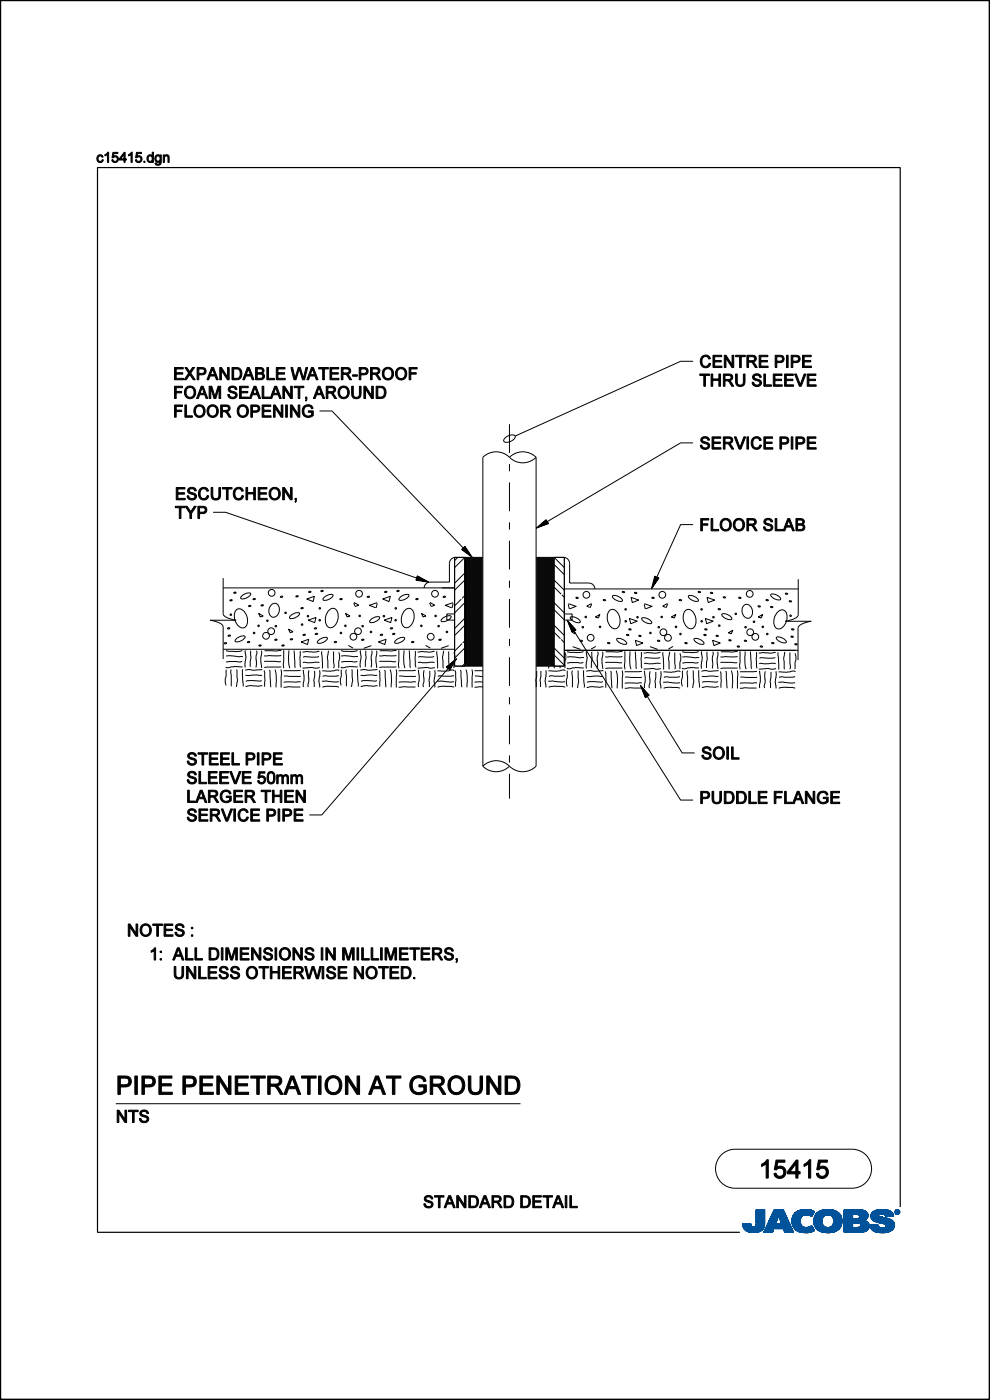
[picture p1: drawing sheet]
<svg xmlns="http://www.w3.org/2000/svg" width="210mm" height="297mm" viewBox="0 0 210 297" stroke-linecap="round" stroke-linejoin="round" font-family="sans-serif">
<path d="M191 256.1v-220.6h-170.3v225.9h136.2M.1 296.6v.3h209.7v-296.8h-209.7v296.8" fill="none" stroke="#000" stroke-width=".25"/>
<g fill="#000" stroke="#000" stroke-width=".21">
<path d="M20.7 33l.4-.2 .4 .1 .4 .4-.3 .1-.1-.3a.53 .53 0 0 0-.7 .6 .53 .53 0 0 0 .7 .4l.2-.2h.2a.73 .73 0 0 1-.9 .5 .73 .73 0 0 1-.4-1z" fill-rule="evenodd"/>
<path d="M22.3 32.8l.7-.5v2.1h-.2v-1.6l-.5 .3z" fill-rule="evenodd"/>
<path d="M24 32.3h1v.3h-.8l-.1 .6a.71 .71 0 0 1 1 .3 .71 .71 0 0 1-.5 1 .71 .71 0 0 1-.9-.6h.3a.47 .47 0 0 0 .7 .2 .47 .47 0 0 0 0-.7 .47 .47 0 0 0-.7 .1l-.2-.1z" fill-rule="evenodd"/>
<path d="M26.3 32.3h.2v1.4h.3v.2h-.3v.5h-.2v-.5h-1v-.2zM26.3 32.8l-.7 .9h.7z" fill-rule="evenodd"/>
<path d="M27.3 32.8l.7-.5v2.1h-.2v-1.6l-.5 .3z" fill-rule="evenodd"/>
<path d="M29 32.3h1v.3h-.8l-.1 .6a.71 .71 0 0 1 1 .3 .71 .71 0 0 1-.5 1 .71 .71 0 0 1-.9-.6h.3a.47 .47 0 0 0 .7 .2 .47 .47 0 0 0 0-.7 .47 .47 0 0 0-.7 .1l-.2-.1z" fill-rule="evenodd"/>
<path d="M30.5 34.2h.3v.2h-.3z" fill-rule="evenodd"/>
<path d="M31.4 33.1l.5-.3 .4 .3v-.8h.2v2.1h-.2v-.2a.68 .68 0 0 1-.9 .1 .68 .68 0 0 1-.2-.9zM31.5 33.2a.54 .54 0 0 0-.1 .8 .54 .54 0 0 0 .8 .1 .54 .54 0 0 0 .1-.8 .54 .54 0 0 0-.8-.1z" fill-rule="evenodd"/>
<path d="M33 33.1l.3-.3 .7 .2v-.1h.2v1.3a.69 .69 0 0 1-.5 .8 .69 .69 0 0 1-.8-.4h.2a.47 .47 0 0 0 .8 0l.1-.4a.73 .73 0 0 1-1 0 .73 .73 0 0 1-.1-1zM33.2 33.2a.53 .53 0 0 0-.1 .7 .53 .53 0 0 0 .7 .2 .53 .53 0 0 0 .1-.8 .53 .53 0 0 0-.7-.1z" fill-rule="evenodd"/>
<path d="M34.6 32.9h.3v.2a.54 .54 0 0 1 .6-.2 .54 .54 0 0 1 .4 .6v.9h-.3v-1.2a.4 .4 0 0 0-.5-.1 .4 .4 0 0 0-.2 .5v.8h-.3z" fill-rule="evenodd"/>
<path d="M74.8 79.5h1v.3h-1z" fill-rule="evenodd"/>
<path d="M81.4 78.3a1.28 1.28 0 0 1 1.8 0 1.28 1.28 0 0 1 .1 1.7 1.25 1.25 0 0 1-1.7 .4 1.25 1.25 0 0 1-.4-1.7zM81.7 78.5a1.01 1.01 0 0 0-.2 1.3 1.01 1.01 0 0 0 1.3 .4 1 1 0 0 0 .3-1.4 1 1 0 0 0-1.4-.3z" fill-rule="evenodd"/>
<path d="M84.2 78.3a1.28 1.28 0 0 1 1.8 0 1.28 1.28 0 0 1 .1 1.7 1.25 1.25 0 0 1-1.7 .4 1.25 1.25 0 0 1-.4-1.7zM84.5 78.5a1.01 1.01 0 0 0-.2 1.3 1.01 1.01 0 0 0 1.3 .4 1 1 0 0 0 .3-1.4 1 1 0 0 0-1.4-.3z" fill-rule="evenodd"/>
<path d="M148.9 75.7a1.05 1.05 0 0 1 1.8 .4l-.4 .1a.76 .76 0 0 0-.9-.5 .76 .76 0 0 0-.5 1 .78 .78 0 0 0 .5 1 .78 .78 0 0 0 1-.6h.3a1.13 1.13 0 0 1-1.3 .9 1.13 1.13 0 0 1-.9-1.3z" fill-rule="evenodd"/>
<path d="M151.2 75.4h1.9v.3h-1.5v.8h1.4v.3h-1.4v.9h1.5v.3h-1.9z" fill-rule="evenodd"/>
<path d="M153.6 75.4h.4l1.3 2v-2h.3v2.6h-.3l-1.3-2v2h-.4z" fill-rule="evenodd"/>
<path d="M156 75.4h2.1v.3h-.9v2.3h-.3v-2.3h-.9z" fill-rule="evenodd"/>
<path d="M156 79.3h.4v1.6a.67 .67 0 0 0 .6 .8 .67 .67 0 0 0 .7-.8v-1.6h.3v1.5a1.01 1.01 0 0 1-1 1.2 1.01 1.01 0 0 1-1-1.2z" fill-rule="evenodd"/>
<path d="M158.4 75.4a2.46 2.46 0 0 1 1.8 .1l.2 .4a.7 .7 0 0 1-.7 .9l.9 1.2h-.4l-.5-.9-.5-.3h-.4v1.2h-.4zM158.8 75.7v.8h.7a.44 .44 0 0 0 .6-.4 .44 .44 0 0 0-.5-.4z" fill-rule="evenodd"/>
<path d="M161 75.4h1.9v.3h-1.5v.8h1.4v.3h-1.4v.9h1.5v.3h-1.9z" fill-rule="evenodd"/>
<path d="M164.4 75.4h1a.79 .79 0 0 1 .9 .7 .79 .79 0 0 1-.9 .8h-.6v1.1h-.4zM164.8 75.7v.9h.6a.49 .49 0 0 0 .6-.3 .49 .49 0 0 0-.3-.6z" fill-rule="evenodd"/>
<path d="M166.8 75.4h.4v2.6h-.4z" fill-rule="evenodd"/>
<path d="M167.8 75.4h1a.79 .79 0 0 1 .9 .7 .79 .79 0 0 1-.9 .8h-.6v1.1h-.4zM168.2 75.7v.9h.6a.49 .49 0 0 0 .6-.3 .49 .49 0 0 0-.3-.6z" fill-rule="evenodd"/>
<path d="M170.2 75.4h1.9v.3h-1.5v.8h1.4v.3h-1.4v.9h1.5v.3h-1.9z" fill-rule="evenodd"/>
<path d="M37 78h1.9v.3h-1.5v.8h1.4v.3h-1.4v.9h1.5v.3h-1.9z" fill-rule="evenodd"/>
<path d="M37 81.9h1.7v.3h-1.3v.8h1.1v.3h-1.1v1.2h-.4z" fill-rule="evenodd"/>
<path d="M37 85.9h1.7v.3h-1.3v.8h1.1v.3h-1.1v1.2h-.4z" fill-rule="evenodd"/>
<path d="M39.2 78h.4l.6 .9 .6-.9h.5l-.8 1.2 .9 1.4h-.4l-.8-1.1-.7 1.1h-.4l.9-1.4z" fill-rule="evenodd"/>
<path d="M39.5 82.3a1.28 1.28 0 0 1 1.7-.1 1.28 1.28 0 0 1 .2 1.8 1.25 1.25 0 0 1-1.7 .4 1.25 1.25 0 0 1-.5-1.7zM39.7 82.4a1.01 1.01 0 0 0-.2 1.4 1.01 1.01 0 0 0 1.3 .3 1 1 0 0 0 .3-1.3 1 1 0 0 0-1.4-.4z" fill-rule="evenodd"/>
<path d="M39.2 85.9h.4v2.3h1.2v.3h-1.6z" fill-rule="evenodd"/>
<path d="M41.5 86.2a1.28 1.28 0 0 1 1.7 0 1.28 1.28 0 0 1 .2 1.7 1.25 1.25 0 0 1-1.7 .5 1.25 1.25 0 0 1-.5-1.7zM41.7 86.4a1.01 1.01 0 0 0-.2 1.3 1.01 1.01 0 0 0 1.3 .4 1 1 0 0 0 .3-1.4 1 1 0 0 0-1.4-.3z" fill-rule="evenodd"/>
<path d="M42.7 81.9h.4l1 2.6h-.4l-.3-.8h-1l-.3 .8h-.4zM42.9 82.2l-.4 1.2h.8z" fill-rule="evenodd"/>
<path d="M41.8 78h1a.79 .79 0 0 1 .9 .7 .79 .79 0 0 1-.9 .8h-.6v1.1h-.4zM42.2 78.3v.9h.6a.49 .49 0 0 0 .5-.3 .49 .49 0 0 0-.2-.6z" fill-rule="evenodd"/>
<path d="M44.9 78h.4l1 2.6h-.4l-.3-.8h-1l-.3 .8h-.4zM45.1 78.3l-.4 1.2h.8z" fill-rule="evenodd"/>
<path d="M44.2 86.2a1.28 1.28 0 0 1 1.8 0 1.28 1.28 0 0 1 .2 1.7 1.25 1.25 0 0 1-1.7 .5 1.25 1.25 0 0 1-.5-1.7zM44.5 86.4a1.01 1.01 0 0 0-.2 1.3 1.01 1.01 0 0 0 1.3 .4 1 1 0 0 0 .3-1.4 1 1 0 0 0-1.4-.3z" fill-rule="evenodd"/>
<path d="M44.4 81.9h.5l.7 2.2 .6-2.2h.6v2.6h-.3v-2.3l-.7 2.3h-.4l-.7-2.3v2.3h-.3z" fill-rule="evenodd"/>
<path d="M46.6 78h.4l1.3 2v-2h.3v2.6h-.4l-1.2-2v2h-.4z" fill-rule="evenodd"/>
<path d="M46.8 85.9a2.47 2.47 0 0 1 1.8 .2l.2 .3a.7 .7 0 0 1-.7 .9l.9 1.2h-.4l-.6-.9-.5-.2h-.3v1.1h-.4zM47.2 86.2v.9h.7a.44 .44 0 0 0 .6-.4 .44 .44 0 0 0-.6-.5z" fill-rule="evenodd"/>
<path d="M48.7 82.1a1.01 1.01 0 0 1 1.6 .5h-.4a.54 .54 0 0 0-.6-.5 .54 .54 0 0 0-.4 .7l1 .4a.81 .81 0 0 1 .3 1.1 .81 .81 0 0 1-1.1 .3l-.7-.4-.1-.5h.4a.62 .62 0 0 0 .6 .6 .62 .62 0 0 0 .6-.7l-.9-.3a.66 .66 0 0 1-.6-.5 .66 .66 0 0 1 .3-.7z" fill-rule="evenodd"/>
<path d="M49.2 78a1.74 1.74 0 0 1 1.9 .4 1.33 1.33 0 0 1 .2 1.4 1.33 1.33 0 0 1-1.2 .8h-.9zM49.6 78.3v2a1.06 1.06 0 0 0 1.4-1 1.06 1.06 0 0 0-1.4-1z" fill-rule="evenodd"/>
<path d="M50.6 86.2a1.28 1.28 0 0 1 1.8 0 1.28 1.28 0 0 1 .2 1.7 1.25 1.25 0 0 1-1.8 .5 1.25 1.25 0 0 1-.4-1.7zM50.9 86.4a1.01 1.01 0 0 0-.2 1.3 1.01 1.01 0 0 0 1.3 .4 1 1 0 0 0 .3-1.4 1 1 0 0 0-1.4-.3z" fill-rule="evenodd"/>
<path d="M50.8 81.9h1.9v.3h-1.5v.8h1.4v.3h-1.4v.9h1.5v.3h-1.9z" fill-rule="evenodd"/>
<path d="M52.5 78h.4l1 2.6h-.4l-.3-.8h-1.1l-.2 .8h-.4zM52.7 78.3l-.4 1.2h.8z" fill-rule="evenodd"/>
<path d="M53.9 81.9h.4l1 2.6h-.4l-.3-.8h-1.1l-.2 .8h-.4zM54.1 82.2l-.4 1.2h.8z" fill-rule="evenodd"/>
<path d="M53.2 85.9h.9a.79 .79 0 0 1 1 .8 .79 .79 0 0 1-.9 .8h-.6v1h-.4zM53.6 86.2v1h.6a.49 .49 0 0 0 .5-.4 .49 .49 0 0 0-.2-.6z" fill-rule="evenodd"/>
<path d="M54.2 78h1a.65 .65 0 0 1 .8 .4 .65 .65 0 0 1-.4 .8 .74 .74 0 0 1 .5 .9 .74 .74 0 0 1-.9 .5h-1zM54.6 78.3v.8l.8-.1a.42 .42 0 0 0 .2-.5 .42 .42 0 0 0-.5-.2zM54.6 79.4v.9h.6a.47 .47 0 0 0 .6-.5 .47 .47 0 0 0-.7-.4z" fill-rule="evenodd"/>
<path d="M55.6 81.9h.4v2.3h1.2v.3h-1.6z" fill-rule="evenodd"/>
<path d="M55.6 85.9h1.9v.3h-1.5v.8h1.4v.3h-1.4v.9h1.5v.3h-1.9z" fill-rule="evenodd"/>
<path d="M56.6 78h.4v2.3h1.2v.3h-1.6z" fill-rule="evenodd"/>
<path d="M58.3 81.9h.4l1 2.6h-.4l-.3-.8h-1.1l-.2 .8h-.4zM58.5 82.2l-.5 1.2h.9z" fill-rule="evenodd"/>
<path d="M58 85.9h.4l1.3 2v-2h.3v2.6h-.4l-1.2-2v2h-.4z" fill-rule="evenodd"/>
<path d="M58.6 78h1.9v.3h-1.5v.8h1.4v.3h-1.4v.9h1.5v.3h-1.9z" fill-rule="evenodd"/>
<path d="M60 81.9h.4l1.3 2v-2h.3v2.6h-.4l-1.2-1.9v1.9h-.4z" fill-rule="evenodd"/>
<path d="M60.6 85.9h.4v2.6h-.4z" fill-rule="evenodd"/>
<path d="M61.6 85.9h.4l1.3 2v-2h.3v2.6h-.4l-1.2-2v2h-.4z" fill-rule="evenodd"/>
<path d="M61.7 78h.4l.5 2.2 .7-2.2h.4l.7 2.2 .5-2.2h.4l-.7 2.6h-.4l-.7-2.3-.7 2.3h-.4z" fill-rule="evenodd"/>
<path d="M62.4 81.9h2.1v.3h-.9v2.3h-.3v-2.3h-.9z" fill-rule="evenodd"/>
<path d="M64.8 84.2h.3l-.2 .9-.1-.2 .1-.4h-.1z" fill-rule="evenodd"/>
<path d="M66.1 78h.4l1 2.6h-.4l-.3-.8h-1.1l-.2 .8h-.4zM66.3 78.3l-.5 1.2h.9z" fill-rule="evenodd"/>
<path d="M64.4 86.2a1.16 1.16 0 0 1 2 .4l-.3 .1a.9 .9 0 0 0-1.3-.4 .9 .9 0 0 0-.3 1.2 .95 .95 0 0 0 1.6 .5v-.5h-.7v-.3h1v.9a1.39 1.39 0 0 1-1.9 .1 1.39 1.39 0 0 1-.1-2z" fill-rule="evenodd"/>
<path d="M67.5 81.9h.4l1 2.6h-.4l-.3-.8h-1.1l-.3 .8h-.3zM67.7 82.2l-.5 1.2h.9z" fill-rule="evenodd"/>
<path d="M67.6 78h2v.3h-.8v2.3h-.3v-2.3h-.9z" fill-rule="evenodd"/>
<path d="M69.2 81.9a2.47 2.47 0 0 1 1.8 .2l.2 .3a.7 .7 0 0 1-.7 .9l.9 1.2h-.4l-.6-.9-.5-.2h-.4v1.1h-.3zM69.5 82.2v.9h.8a.44 .44 0 0 0 .5-.4 .44 .44 0 0 0-.5-.5z" fill-rule="evenodd"/>
<path d="M70 78h1.8v.3h-1.5v.8h1.4v.3h-1.4v.9h1.6v.3h-1.9z" fill-rule="evenodd"/>
<path d="M72 82.3a1.28 1.28 0 0 1 1.8-.1 1.28 1.28 0 0 1 .1 1.8 1.25 1.25 0 0 1-1.7 .4 1.25 1.25 0 0 1-.4-1.7zM72.3 82.4a1.01 1.01 0 0 0-.2 1.4 1.01 1.01 0 0 0 1.3 .3 1 1 0 0 0 .3-1.3 1 1 0 0 0-1.4-.4z" fill-rule="evenodd"/>
<path d="M72.4 78a2.46 2.46 0 0 1 1.8 .1l.2 .4a.7 .7 0 0 1-.7 .9l.9 1.2h-.4l-.6-.9-.5-.3h-.4v1.2h-.3zM72.7 78.3v.8h.8a.44 .44 0 0 0 .5-.4 .44 .44 0 0 0-.5-.4z" fill-rule="evenodd"/>
<path d="M76.2 78h.9a.79 .79 0 0 1 1 .7 .79 .79 0 0 1-.9 .8h-.7v1.1h-.3zM76.5 78.3v.9h.7a.49 .49 0 0 0 .5-.3 .49 .49 0 0 0-.2-.6z" fill-rule="evenodd"/>
<path d="M74.6 81.9h.3v1.6a.67 .67 0 0 0 .7 .8 .67 .67 0 0 0 .6-.8v-1.6h.4v1.5a1.01 1.01 0 0 1-1 1.2 1.01 1.01 0 0 1-1-1.2z" fill-rule="evenodd"/>
<path d="M77.2 81.9h.4l1.2 2v-2h.4v2.6h-.4l-1.3-1.9v1.9h-.3z" fill-rule="evenodd"/>
<path d="M78.6 78a2.46 2.46 0 0 1 1.8 .1l.2 .4a.7 .7 0 0 1-.7 .9l.9 1.2h-.4l-.6-.9-.5-.3h-.4v1.2h-.3zM78.9 78.3v.8h.7a.44 .44 0 0 0 .6-.4 .44 .44 0 0 0-.5-.4z" fill-rule="evenodd"/>
<path d="M79.8 81.9a1.74 1.74 0 0 1 1.9 .5 1.33 1.33 0 0 1 .2 1.3 1.33 1.33 0 0 1-1.2 .8h-.9zM80.1 82.2v2a1.06 1.06 0 0 0 1.5-1 1.06 1.06 0 0 0-1.5-1z" fill-rule="evenodd"/>
<path d="M86.8 78h1.7v.3h-1.4v.8h1.2v.3h-1.2v1.2h-.3z" fill-rule="evenodd"/>
<path d="M148.9 92.8a1.01 1.01 0 0 1 1.6 .6h-.4a.54 .54 0 0 0-.6-.5 .54 .54 0 0 0-.4 .7l1 .3a.81 .81 0 0 1 .3 1.1 .81 .81 0 0 1-1.1 .3l-.6-.4-.2-.5h.4a.62 .62 0 0 0 .6 .7 .62 .62 0 0 0 .6-.7l-.9-.4a.66 .66 0 0 1-.5-.5 .66 .66 0 0 1 .2-.7z" fill-rule="evenodd"/>
<path d="M148.4 79.3h2.1v.3h-.9v2.3h-.3v-2.3h-.9z" fill-rule="evenodd"/>
<path d="M150.8 79.3h.4v1.1h1.3v-1.1h.3v2.6h-.3v-1.2h-1.3v1.2h-.4z" fill-rule="evenodd"/>
<path d="M151 92.7h1.9v.3h-1.5v.8h1.4v.3h-1.4v.9h1.5v.3h-1.9z" fill-rule="evenodd"/>
<path d="M153.4 79.3a2.46 2.46 0 0 1 1.8 .2l.2 .3a.7 .7 0 0 1-.7 .9l.9 1.2h-.4l-.5-.9-.5-.2h-.4v1.1h-.4zM153.8 79.6v.9h.7a.44 .44 0 0 0 .6-.4 .44 .44 0 0 0-.5-.5z" fill-rule="evenodd"/>
<path d="M153.4 92.7a2.46 2.46 0 0 1 1.8 .1l.2 .4a.7 .7 0 0 1-.7 .9l.9 1.2h-.4l-.5-.9-.5-.3h-.4v1.2h-.4zM153.8 93v.8h.7a.44 .44 0 0 0 .6-.3 .44 .44 0 0 0-.5-.5z" fill-rule="evenodd"/>
<path d="M155.8 92.7h.3l.9 2.3 .8-2.3h.4l-1 2.6h-.4z" fill-rule="evenodd"/>
<path d="M158.4 92.7h.4v2.6h-.4z" fill-rule="evenodd"/>
<path d="M159.9 79.5a1.01 1.01 0 0 1 1.6 .5h-.4a.54 .54 0 0 0-.6-.5 .54 .54 0 0 0-.4 .7l1 .4a.81 .81 0 0 1 .3 1.1 .81 .81 0 0 1-1.1 .3l-.6-.4-.2-.5h.4a.62 .62 0 0 0 .6 .6 .62 .62 0 0 0 .6-.7l-.9-.3a.66 .66 0 0 1-.5-.5 .66 .66 0 0 1 .2-.7z" fill-rule="evenodd"/>
<path d="M159.7 93a1.05 1.05 0 0 1 1.8 .4l-.4 .1a.76 .76 0 0 0-.9-.5 .76 .76 0 0 0-.5 1 .78 .78 0 0 0 .5 1 .78 .78 0 0 0 1-.6l.3 .1a1.13 1.13 0 0 1-1.3 .8 1.13 1.13 0 0 1-.9-1.3z" fill-rule="evenodd"/>
<path d="M162 79.3h.4v2.3h1.2v.3h-1.6z" fill-rule="evenodd"/>
<path d="M162 92.7h1.9v.3h-1.5v.8h1.4v.3h-1.4v.9h1.5v.3h-1.9z" fill-rule="evenodd"/>
<path d="M164 79.3h1.9v.3h-1.5v.8h1.4v.3h-1.4v.9h1.5v.3h-1.9z" fill-rule="evenodd"/>
<path d="M165.4 92.7h1a.79 .79 0 0 1 .9 .7 .79 .79 0 0 1-.9 .8h-.6v1.1h-.4zM165.8 93v.9h.6a.49 .49 0 0 0 .6-.3 .49 .49 0 0 0-.3-.6z" fill-rule="evenodd"/>
<path d="M166.4 79.3h1.9v.3h-1.5v.8h1.4v.3h-1.4v.9h1.5v.3h-1.9z" fill-rule="evenodd"/>
<path d="M167.8 92.7h.4v2.6h-.4z" fill-rule="evenodd"/>
<path d="M168.8 92.7h1a.79 .79 0 0 1 .9 .7 .79 .79 0 0 1-.9 .8h-.6v1.1h-.4zM169.2 93v.9h.6a.49 .49 0 0 0 .6-.3 .49 .49 0 0 0-.3-.6z" fill-rule="evenodd"/>
<path d="M168.6 79.3h.3l.9 2.3 .8-2.3h.4l-1.1 2.6h-.3z" fill-rule="evenodd"/>
<path d="M171.2 79.3h1.9v.3h-1.5v.8h1.4v.3h-1.4v.9h1.5v.3h-1.9z" fill-rule="evenodd"/>
<path d="M171.2 92.7h1.9v.3h-1.5v.8h1.4v.3h-1.4v.9h1.5v.3h-1.9z" fill-rule="evenodd"/>
<path d="M37.4 103.4h1.8v.3h-1.5v.8h1.4v.3h-1.4v.9h1.6v.3h-1.9z" fill-rule="evenodd"/>
<path d="M37.2 107.4h2v.3h-.8v2.3h-.4v-2.3h-.8z" fill-rule="evenodd"/>
<path d="M40 103.6a1.01 1.01 0 0 1 1.6 .5h-.3a.54 .54 0 0 0-.6-.5 .54 .54 0 0 0-.5 .7l1.1 .4a.81 .81 0 0 1 .3 1.1 .81 .81 0 0 1-1.2 .3l-.6-.4-.1-.5h.3a.62 .62 0 0 0 .7 .6 .62 .62 0 0 0 .6-.7l-1-.3a.66 .66 0 0 1-.5-.5 .66 .66 0 0 1 .2-.7z" fill-rule="evenodd"/>
<path d="M39.3 107.4h.4l.8 1.1 .7-1.1h.4l-1 1.5v1.1h-.3v-1.1z" fill-rule="evenodd"/>
<path d="M42 107.4h.9a.79 .79 0 0 1 1 .8 .79 .79 0 0 1-.9 .8h-.7v1h-.3zM42.3 107.7v1h.7a.49 .49 0 0 0 .5-.4 .49 .49 0 0 0-.2-.6z" fill-rule="evenodd"/>
<path d="M42.4 103.7a1.05 1.05 0 0 1 1.8 .4l-.3 .1a.76 .76 0 0 0-1-.5 .76 .76 0 0 0-.5 1 .78 .78 0 0 0 .6 1 .78 .78 0 0 0 .9-.6l.4 .1a1.13 1.13 0 0 1-1.4 .9 1.13 1.13 0 0 1-.8-1.4z" fill-rule="evenodd"/>
<path d="M44.8 103.4h.3v1.5a.67 .67 0 0 0 .7 .9 .67 .67 0 0 0 .6-.9v-1.5h.4v1.5a1.01 1.01 0 0 1-1 1.2 1.01 1.01 0 0 1-1-1.2z" fill-rule="evenodd"/>
<path d="M47.2 103.4h2v.3h-.8v2.3h-.4v-2.3h-.8z" fill-rule="evenodd"/>
<path d="M49.8 103.7a1.05 1.05 0 0 1 1.8 .4l-.3 .1a.76 .76 0 0 0-1-.5 .76 .76 0 0 0-.5 1 .78 .78 0 0 0 .6 1 .78 .78 0 0 0 .9-.6l.4 .1a1.13 1.13 0 0 1-1.4 .9 1.13 1.13 0 0 1-.8-1.4z" fill-rule="evenodd"/>
<path d="M52.2 103.4h.3v1.1h1.3v-1.1h.4v2.6h-.4v-1.2h-1.3v1.2h-.3z" fill-rule="evenodd"/>
<path d="M54.8 103.4h1.8v.3h-1.5v.8h1.4v.3h-1.4v.9h1.6v.3h-1.9z" fill-rule="evenodd"/>
<path d="M57.4 103.7a1.28 1.28 0 0 1 1.7 0 1.28 1.28 0 0 1 .2 1.7 1.25 1.25 0 0 1-1.7 .5 1.25 1.25 0 0 1-.4-1.7zM57.7 103.9a1.01 1.01 0 0 0-.2 1.3 1.01 1.01 0 0 0 1.2 .4 1 1 0 0 0 .4-1.4 1 1 0 0 0-1.4-.3z" fill-rule="evenodd"/>
<path d="M60 103.4h.3l1.3 2v-2h.4v2.6h-.4l-1.3-2v2h-.3z" fill-rule="evenodd"/>
<path d="M62.6 105.7h.3l-.2 .9-.1-.2 .1-.4h-.1z" fill-rule="evenodd"/>
<path d="M148.6 110h1.7v.3h-1.3v.8h1.1v.3h-1.1v1.2h-.4z" fill-rule="evenodd"/>
<path d="M150.8 110h.4v2.3h1.2v.3h-1.6z" fill-rule="evenodd"/>
<path d="M153.1 110.3a1.28 1.28 0 0 1 1.7 0 1.28 1.28 0 0 1 .2 1.7 1.25 1.25 0 0 1-1.7 .5 1.25 1.25 0 0 1-.5-1.7zM153.3 110.5a1.01 1.01 0 0 0-.2 1.3 1.01 1.01 0 0 0 1.3 .4 1 1 0 0 0 .3-1.4 1 1 0 0 0-1.4-.3z" fill-rule="evenodd"/>
<path d="M155.9 110.3a1.28 1.28 0 0 1 1.7 0 1.28 1.28 0 0 1 .2 1.7 1.25 1.25 0 0 1-1.7 .5 1.25 1.25 0 0 1-.5-1.7zM156.1 110.5a1.01 1.01 0 0 0-.2 1.3 1.01 1.01 0 0 0 1.3 .4 1 1 0 0 0 .3-1.4 1 1 0 0 0-1.4-.3z" fill-rule="evenodd"/>
<path d="M158.4 110a2.47 2.47 0 0 1 1.8 .2l.2 .3a.7 .7 0 0 1-.7 .9l.9 1.2h-.4l-.5-.9-.5-.2h-.4v1.1h-.4zM158.8 110.3v.9h.7a.44 .44 0 0 0 .6-.4 .44 .44 0 0 0-.5-.5z" fill-rule="evenodd"/>
<path d="M162.3 110.2a1.01 1.01 0 0 1 1.6 .5h-.4a.54 .54 0 0 0-.6-.5 .54 .54 0 0 0-.4 .7l1 .3a.81 .81 0 0 1 .3 1.2 .81 .81 0 0 1-1.1 .2l-.6-.4-.2-.4h.4a.62 .62 0 0 0 .6 .6 .62 .62 0 0 0 .6-.7l-.9-.4a.66 .66 0 0 1-.5-.4 .66 .66 0 0 1 .2-.7z" fill-rule="evenodd"/>
<path d="M164.4 110h.4v2.3h1.2v.3h-1.6z" fill-rule="evenodd"/>
<path d="M167.1 110h.4l1 2.6h-.4l-.3-.8h-1l-.3 .8h-.4zM167.3 110.3l-.4 1.2h.8z" fill-rule="evenodd"/>
<path d="M168.8 110h1a.65 .65 0 0 1 .8 .4 .65 .65 0 0 1-.3 .8 .74 .74 0 0 1 .4 .9 .74 .74 0 0 1-.9 .5h-1zM169.2 110.3v.8h.8a.42 .42 0 0 0 .2-.6 .42 .42 0 0 0-.5-.2zM169.2 111.4v.9h.6a.47 .47 0 0 0 .6-.5 .47 .47 0 0 0-.6-.4z" fill-rule="evenodd"/>
<path d="M151.6 158.8a1.28 1.28 0 0 1 1.7-.1 1.28 1.28 0 0 1 .2 1.8 1.25 1.25 0 0 1-1.7 .4 1.25 1.25 0 0 1-.4-1.7zM151.9 159a1.01 1.01 0 0 0-.2 1.3 1.01 1.01 0 0 0 1.3 .4 1 1 0 0 0 .3-1.4 1 1 0 0 0-1.4-.3z" fill-rule="evenodd"/>
<path d="M40 159.8a1.01 1.01 0 0 1 1.7 .6h-.4a.54 .54 0 0 0-.6-.5 .54 .54 0 0 0-.5 .7l1.1 .3a.81 .81 0 0 1 .3 1.1 .81 .81 0 0 1-1.1 .3l-.7-.4-.1-.5h.4a.62 .62 0 0 0 .6 .7 .62 .62 0 0 0 .6-.7l-.9-.4a.66 .66 0 0 1-.6-.5 .66 .66 0 0 1 .2-.7z" fill-rule="evenodd"/>
<path d="M40 163.8a1.01 1.01 0 0 1 1.7 .6h-.4a.54 .54 0 0 0-.6-.5 .54 .54 0 0 0-.5 .6l1.1 .4a.81 .81 0 0 1 .3 1.1 .81 .81 0 0 1-1.1 .3l-.7-.4-.1-.5h.4a.62 .62 0 0 0 .6 .7 .62 .62 0 0 0 .6-.7l-.9-.4a.66 .66 0 0 1-.6-.5 .66 .66 0 0 1 .2-.7z" fill-rule="evenodd"/>
<path d="M40 171.8a1.01 1.01 0 0 1 1.7 .5h-.4a.54 .54 0 0 0-.6-.5 .54 .54 0 0 0-.5 .7l1.1 .3a.81 .81 0 0 1 .3 1.2 .81 .81 0 0 1-1.1 .2l-.7-.4-.1-.4h.4a.62 .62 0 0 0 .6 .6 .62 .62 0 0 0 .6-.7l-.9-.4a.66 .66 0 0 1-.6-.4 .66 .66 0 0 1 .2-.7z" fill-rule="evenodd"/>
<path d="M39.8 167.6h.4v2.3h1.2v.3h-1.6z" fill-rule="evenodd"/>
<path d="M42.5 167.6h.4l1 2.6h-.4l-.3-.8h-1.1l-.2 .8h-.4zM42.7 167.9l-.5 1.2h.9z" fill-rule="evenodd"/>
<path d="M42.2 163.7h.4v2.3h1.2v.3h-1.6z" fill-rule="evenodd"/>
<path d="M42.2 171.6h1.9v.3h-1.5v.8h1.4v.3h-1.4v.9h1.5v.3h-1.9z" fill-rule="evenodd"/>
<path d="M42 159.7h2.1v.3h-.9v2.3h-.3v-2.3h-.9z" fill-rule="evenodd"/>
<path d="M44.2 163.7h1.9v.3h-1.5v.8h1.4v.3h-1.4v.9h1.5v.3h-1.9z" fill-rule="evenodd"/>
<path d="M44.2 167.6a2.47 2.47 0 0 1 1.8 .2l.2 .3a.7 .7 0 0 1-.7 .9l.9 1.2h-.4l-.6-.9-.5-.2h-.3v1.1h-.4zM44.6 167.9v.9h.7a.44 .44 0 0 0 .5-.4 .44 .44 0 0 0-.5-.5z" fill-rule="evenodd"/>
<path d="M44.4 159.7h1.8v.3h-1.5v.8h1.4v.3h-1.4v.9h1.6v.3h-1.9z" fill-rule="evenodd"/>
<path d="M44.6 171.6a2.47 2.47 0 0 1 1.8 .2l.2 .3a.7 .7 0 0 1-.7 .9l.9 1.2h-.4l-.6-.9-.5-.2h-.3v1.1h-.4zM45 171.9v.9h.7a.44 .44 0 0 0 .5-.4 .44 .44 0 0 0-.5-.5z" fill-rule="evenodd"/>
<path d="M46.6 163.7h1.8v.3h-1.4v.8h1.3v.3h-1.3v.9h1.5v.3h-1.9z" fill-rule="evenodd"/>
<path d="M46.8 159.7h1.8v.3h-1.5v.8h1.4v.3h-1.4v.9h1.6v.3h-1.9z" fill-rule="evenodd"/>
<path d="M46.9 171.6h.4l.8 2.3 .8-2.3h.4l-1 2.6h-.4z" fill-rule="evenodd"/>
<path d="M47 168a1.16 1.16 0 0 1 2 .4h-.3a.9 .9 0 0 0-1.3-.4 .9 .9 0 0 0-.3 1.3 .95 .95 0 0 0 1.6 .4v-.5h-.7v-.3h1v1a1.39 1.39 0 0 1-1.9 0 1.39 1.39 0 0 1-.1-1.9z" fill-rule="evenodd"/>
<path d="M49.2 159.7h.3v2.3h1.3v.3h-1.6z" fill-rule="evenodd"/>
<path d="M49.6 171.6h.3v2.6h-.3z" fill-rule="evenodd"/>
<path d="M49.6 167.6h1.8v.3h-1.5v.8h1.4v.3h-1.4v.9h1.6v.3h-1.9z" fill-rule="evenodd"/>
<path d="M48.7 163.7h.4l.8 2.2 .8-2.2h.4l-1 2.6h-.4z" fill-rule="evenodd"/>
<path d="M51.4 163.7h1.8v.3h-1.5v.8h1.4v.3h-1.4v.9h1.6v.3h-1.9z" fill-rule="evenodd"/>
<path d="M52 167.6a2.47 2.47 0 0 1 1.8 .2l.2 .3a.7 .7 0 0 1-.7 .9l.9 1.2h-.4l-.6-.9-.5-.2h-.4v1.1h-.3zM52.3 167.9v.9h.7a.44 .44 0 0 0 .6-.4 .44 .44 0 0 0-.5-.5z" fill-rule="evenodd"/>
<path d="M52.2 159.7h.9a.79 .79 0 0 1 1 .7 .79 .79 0 0 1-.9 .8h-.7v1.1h-.3zM52.5 160v.9h.7a.49 .49 0 0 0 .5-.3 .49 .49 0 0 0-.2-.6z" fill-rule="evenodd"/>
<path d="M50.8 171.9a1.05 1.05 0 0 1 1.8 .4l-.3 .1a.76 .76 0 0 0-1-.5 .76 .76 0 0 0-.5 1 .78 .78 0 0 0 .6 1 .78 .78 0 0 0 .9-.6l.4 .1a1.13 1.13 0 0 1-1.4 .9 1.13 1.13 0 0 1-.8-1.4z" fill-rule="evenodd"/>
<path d="M53.2 171.6h1.8v.3h-1.5v.8h1.4v.3h-1.4v.9h1.6v.3h-1.9z" fill-rule="evenodd"/>
<path d="M54.6 159.7h.3v2.6h-.3z" fill-rule="evenodd"/>
<path d="M54.9 163.7h1.3v.3h-1l-.1 .7a.85 .85 0 0 1 1.2 .4 .85 .85 0 0 1-.6 1.2 .85 .85 0 0 1-1.1-.7h.3a.56 .56 0 0 0 .9 .3 .56 .56 0 0 0 .1-.9 .56 .56 0 0 0-.9 .1h-.3z" fill-rule="evenodd"/>
<path d="M55.6 159.7h.9a.79 .79 0 0 1 1 .7 .79 .79 0 0 1-.9 .8h-.7v1.1h-.3zM55.9 160v.9h.7a.49 .49 0 0 0 .5-.3 .49 .49 0 0 0-.2-.6z" fill-rule="evenodd"/>
<path d="M55.4 167.6h2v.3h-.8v2.3h-.4v-2.3h-.8z" fill-rule="evenodd"/>
<path d="M56.6 171.6h.9a.79 .79 0 0 1 1 .8 .79 .79 0 0 1-.9 .8h-.7v1h-.3zM56.9 171.9v1h.7a.49 .49 0 0 0 .5-.4 .49 .49 0 0 0-.2-.6z" fill-rule="evenodd"/>
<path d="M57 163.8a.93 .93 0 0 1 1.1 .1 .93 .93 0 0 1 .2 1.1 .93 .93 0 0 1-.2 1.1 .93 .93 0 0 1-1.1 .1 2 2 0 0 1 0-2.4zM57.1 164.1a1.84 1.84 0 0 0 .2 1.9 .68 .68 0 0 0 .7-.3 .68 .68 0 0 0 0-.7 .69 .69 0 0 0 0-.7 .69 .69 0 0 0-.7-.3z" fill-rule="evenodd"/>
<path d="M57.8 167.6h.3v1.1h1.3v-1.1h.4v2.6h-.4v-1.2h-1.3v1.2h-.3z" fill-rule="evenodd"/>
<path d="M58 159.7h1.8v.3h-1.5v.8h1.4v.3h-1.4v.9h1.6v.3h-1.9z" fill-rule="evenodd"/>
<path d="M58.7 164.4h.3v.2a.58 .58 0 0 1 .5-.3 .58 .58 0 0 1 .6 .4 .6 .6 0 0 1 .6-.4 .6 .6 0 0 1 .5 .7v1.3h-.3v-1.5l-.3-.2a.47 .47 0 0 0-.5 .6v1.1h-.3v-1.3a.43 .43 0 0 0-.6-.3 .43 .43 0 0 0-.2 .6v1h-.3z" fill-rule="evenodd"/>
<path d="M59 171.6h.3v2.6h-.3z" fill-rule="evenodd"/>
<path d="M60 171.6h.9a.79 .79 0 0 1 1 .8 .79 .79 0 0 1-.9 .8h-.7v1h-.3zM60.3 171.9v1h.7a.49 .49 0 0 0 .5-.4 .49 .49 0 0 0-.2-.6z" fill-rule="evenodd"/>
<path d="M60.4 167.6h1.8v.3h-1.5v.8h1.4v.3h-1.4v.9h1.6v.3h-1.9z" fill-rule="evenodd"/>
<path d="M61.7 164.4h.3v.2a.58 .58 0 0 1 .5-.3 .58 .58 0 0 1 .5 .4 .6 .6 0 0 1 .7-.4 .6 .6 0 0 1 .5 .7v1.3h-.3v-1.5l-.3-.2a.47 .47 0 0 0-.5 .6v1.1h-.3v-1.3a.43 .43 0 0 0-.6-.3 .43 .43 0 0 0-.2 .6v1h-.3z" fill-rule="evenodd"/>
<path d="M62.4 171.6h1.8v.3h-1.5v.8h1.4v.3h-1.4v.9h1.6v.3h-1.9z" fill-rule="evenodd"/>
<path d="M62.8 167.6h.4l1.2 2v-2h.4v2.6h-.4l-1.3-1.9v1.9h-.3z" fill-rule="evenodd"/>
<path d="M148.6 167.9h1a.79 .79 0 0 1 .9 .7 .79 .79 0 0 1-.9 .8h-.6v1.1h-.4zM149 168.2v.9h.6a.49 .49 0 0 0 .6-.3 .49 .49 0 0 0-.3-.6z" fill-rule="evenodd"/>
<path d="M149.2 158.6a1.01 1.01 0 0 1 1.6 .6h-.3a.54 .54 0 0 0-.7-.6 .54 .54 0 0 0-.4 .7l1 .4a.81 .81 0 0 1 .3 1.1 .81 .81 0 0 1-1.1 .3l-.6-.4-.1-.5h.3a.62 .62 0 0 0 .7 .6 .62 .62 0 0 0 .6-.7l-1-.3a.66 .66 0 0 1-.5-.5 .66 .66 0 0 1 .2-.7z" fill-rule="evenodd"/>
<path d="M151 167.9h.4v1.5a.67 .67 0 0 0 .6 .8 .67 .67 0 0 0 .7-.8v-1.5h.3v1.5a1.01 1.01 0 0 1-1 1.1 1.01 1.01 0 0 1-1-1.1z" fill-rule="evenodd"/>
<path d="M153.6 167.9a1.74 1.74 0 0 1 1.9 .4 1.33 1.33 0 0 1 .2 1.4 1.33 1.33 0 0 1-1.1 .8h-1zM154 168.2v2a1.06 1.06 0 0 0 1.4-1 1.06 1.06 0 0 0-1.4-1z" fill-rule="evenodd"/>
<path d="M154.2 158.5h.3v2.6h-.3z" fill-rule="evenodd"/>
<path d="M155.2 158.5h.3v2.3h1.3v.3h-1.6z" fill-rule="evenodd"/>
<path d="M156.2 167.9a1.74 1.74 0 0 1 1.9 .4 1.33 1.33 0 0 1 .2 1.4 1.33 1.33 0 0 1-1.1 .8h-1zM156.6 168.2v2a1.06 1.06 0 0 0 1.4-1 1.06 1.06 0 0 0-1.4-1z" fill-rule="evenodd"/>
<path d="M158.8 167.9h.4v2.3h1.2v.3h-1.6z" fill-rule="evenodd"/>
<path d="M160.8 167.9h1.9v.3h-1.5v.8h1.4v.3h-1.4v.9h1.5v.3h-1.9z" fill-rule="evenodd"/>
<path d="M164.2 167.9h1.7v.3h-1.3v.8h1.1v.3h-1.1v1.2h-.4z" fill-rule="evenodd"/>
<path d="M166.4 167.9h.4v2.3h1.2v.3h-1.6z" fill-rule="evenodd"/>
<path d="M169.1 167.9h.4l1 2.6h-.4l-.3-.8h-1l-.3 .8h-.4zM169.3 168.2l-.4 1.2h.8z" fill-rule="evenodd"/>
<path d="M170.8 167.9h.4l1.3 2v-2h.3v2.6h-.3l-1.3-2v2h-.4z" fill-rule="evenodd"/>
<path d="M173.7 168.2a1.16 1.16 0 0 1 1.9 .4l-.3 .1a.9 .9 0 0 0-1.2-.5 .9 .9 0 0 0-.4 1.3 .95 .95 0 0 0 1.6 .4v-.5h-.7v-.3h1.1v1a1.39 1.39 0 0 1-2 .1 1.39 1.39 0 0 1 0-2z" fill-rule="evenodd"/>
<path d="M176.2 167.9h1.9v.3h-1.5v.8h1.4v.3h-1.4v.9h1.5v.3h-1.9z" fill-rule="evenodd"/>
<path d="M27.2 196h.4l1.3 2v-2h.3v2.6h-.4l-1.2-2v2h-.4z" fill-rule="evenodd"/>
<path d="M30 196.3a1.28 1.28 0 0 1 1.8 0 1.28 1.28 0 0 1 .2 1.7 1.25 1.25 0 0 1-1.8 .5 1.25 1.25 0 0 1-.4-1.7zM30.3 196.5a1.01 1.01 0 0 0-.2 1.3 1.01 1.01 0 0 0 1.3 .4 1 1 0 0 0 .3-1.4 1 1 0 0 0-1.4-.3z" fill-rule="evenodd"/>
<path d="M32.4 196h2.1v.3h-.9v2.3h-.3v-2.3h-.9z" fill-rule="evenodd"/>
<path d="M34.8 196h1.9v.3h-1.5v.8h1.4v.3h-1.4v.9h1.5v.3h-1.9z" fill-rule="evenodd"/>
<path d="M37.4 196.2a1.01 1.01 0 0 1 1.7 .5h-.4a.54 .54 0 0 0-.6-.5 .54 .54 0 0 0-.5 .7l1.1 .4a.81 .81 0 0 1 .3 1.1 .81 .81 0 0 1-1.1 .2l-.7-.3-.1-.5h.4a.62 .62 0 0 0 .6 .6 .62 .62 0 0 0 .6-.7l-.9-.4a.66 .66 0 0 1-.6-.4 .66 .66 0 0 1 .2-.7z" fill-rule="evenodd"/>
<path d="M40.6 196.7h.3v.3h-.3z" fill-rule="evenodd"/>
<path d="M40.6 198.3h.3v.3h-.3z" fill-rule="evenodd"/>
<path d="M32.1 201.7l.7-.6h.2v2.6h-.3v-2.1l-.6 .4z" fill-rule="evenodd"/>
<path d="M34 201.8h.3v.3h-.3z" fill-rule="evenodd"/>
<path d="M34 203.4h.3v.3h-.3z" fill-rule="evenodd"/>
<path d="M37.6 201.1h.4l1 2.6h-.3l-.3-.8h-1.1l-.3 .8h-.4zM37.8 201.4l-.4 1.2h.9z" fill-rule="evenodd"/>
<path d="M37 205h.3v1.6a.67 .67 0 0 0 .7 .8 .67 .67 0 0 0 .6-.8v-1.6h.3v1.5a1.01 1.01 0 0 1-.9 1.2 1.01 1.01 0 0 1-1-1.2z" fill-rule="evenodd"/>
<path d="M39.4 201.1h.3v2.3h1.3v.3h-1.6z" fill-rule="evenodd"/>
<path d="M39.5 205h.4l1.3 2v-2h.3v2.6h-.3l-1.3-1.9v1.9h-.4z" fill-rule="evenodd"/>
<path d="M41.4 201.1h.3v2.3h1.3v.3h-1.6z" fill-rule="evenodd"/>
<path d="M42.1 205h.4v2.3h1.2v.3h-1.6z" fill-rule="evenodd"/>
<path d="M44.1 205h1.9v.3h-1.5v.8h1.4v.3h-1.4v.9h1.5v.3h-1.9z" fill-rule="evenodd"/>
<path d="M44.4 201.1a1.74 1.74 0 0 1 1.8 .4 1.33 1.33 0 0 1 .2 1.4 1.33 1.33 0 0 1-1.1 .8h-.9zM44.7 201.4v2a1.06 1.06 0 0 0 1.4-1 1.06 1.06 0 0 0-1.4-1z" fill-rule="evenodd"/>
<path d="M46.8 205.2a1.01 1.01 0 0 1 1.6 .5h-.4a.54 .54 0 0 0-.6-.5 .54 .54 0 0 0-.4 .7l1 .4a.81 .81 0 0 1 .3 1.1 .81 .81 0 0 1-1.1 .3l-.6-.4-.2-.5h.4a.62 .62 0 0 0 .7 .6 .62 .62 0 0 0 .5-.7l-.9-.3a.66 .66 0 0 1-.5-.5 .66 .66 0 0 1 .2-.7z" fill-rule="evenodd"/>
<path d="M47 201.1h.3v2.6h-.3z" fill-rule="evenodd"/>
<path d="M47.9 201.1h.6l.6 2.2 .7-2.2h.5v2.6h-.3v-2.3l-.7 2.3h-.4l-.7-2.3v2.3h-.3z" fill-rule="evenodd"/>
<path d="M49.2 205.2a1.01 1.01 0 0 1 1.6 .5h-.4a.54 .54 0 0 0-.6-.5 .54 .54 0 0 0-.4 .7l1 .4a.81 .81 0 0 1 .3 1.1 .81 .81 0 0 1-1.1 .3l-.6-.4-.2-.5h.4a.62 .62 0 0 0 .6 .6 .62 .62 0 0 0 .6-.7l-.9-.3a.66 .66 0 0 1-.5-.5 .66 .66 0 0 1 .2-.7z" fill-rule="evenodd"/>
<path d="M50.9 201.1h1.9v.3h-1.5v.8h1.4v.3h-1.4v.9h1.5v.3h-1.9z" fill-rule="evenodd"/>
<path d="M52.6 205.4a1.28 1.28 0 0 1 1.7-.1 1.28 1.28 0 0 1 .2 1.8 1.25 1.25 0 0 1-1.7 .4 1.25 1.25 0 0 1-.5-1.7zM52.8 205.5a1.01 1.01 0 0 0-.2 1.4 1.01 1.01 0 0 0 1.3 .3 1 1 0 0 0 .3-1.3 1 1 0 0 0-1.4-.4z" fill-rule="evenodd"/>
<path d="M53.3 201.1h.4l1.3 2v-2h.3v2.6h-.3l-1.3-2v2h-.4z" fill-rule="evenodd"/>
<path d="M54.9 205h2.1v.3h-.9v2.3h-.3v-2.3h-.9z" fill-rule="evenodd"/>
<path d="M56.2 201.2a1.01 1.01 0 0 1 1.6 .6h-.4a.54 .54 0 0 0-.6-.5 .54 .54 0 0 0-.4 .6l1 .4a.81 .81 0 0 1 .3 1.1 .81 .81 0 0 1-1.1 .3l-.6-.4-.2-.5h.4a.62 .62 0 0 0 .6 .7 .62 .62 0 0 0 .6-.7l-.9-.4a.66 .66 0 0 1-.5-.5 .66 .66 0 0 1 .2-.7z" fill-rule="evenodd"/>
<path d="M57.3 205h.4v1.1h1.3v-1.1h.3v2.6h-.3v-1.2h-1.3v1.2h-.4z" fill-rule="evenodd"/>
<path d="M58.3 201.1h.4v2.6h-.4z" fill-rule="evenodd"/>
<path d="M59.6 201.4a1.28 1.28 0 0 1 1.7 0 1.28 1.28 0 0 1 .2 1.7 1.25 1.25 0 0 1-1.7 .4 1.25 1.25 0 0 1-.5-1.7zM59.8 201.6a1.01 1.01 0 0 0-.2 1.3 1.01 1.01 0 0 0 1.3 .4 1 1 0 0 0 .3-1.4 1 1 0 0 0-1.4-.3z" fill-rule="evenodd"/>
<path d="M59.9 205h1.9v.3h-1.5v.8h1.4v.3h-1.4v.9h1.5v.3h-1.9z" fill-rule="evenodd"/>
<path d="M62.1 201.1h.4l1.3 2v-2h.3v2.6h-.3l-1.3-2v2h-.4z" fill-rule="evenodd"/>
<path d="M62.3 205a2.46 2.46 0 0 1 1.8 .2l.2 .3a.7 .7 0 0 1-.7 .9l.9 1.2h-.4l-.5-.9-.5-.2h-.4v1.1h-.4zM62.7 205.3v.9h.7a.44 .44 0 0 0 .6-.4 .44 .44 0 0 0-.5-.5z" fill-rule="evenodd"/>
<path d="M65 201.2a1.01 1.01 0 0 1 1.6 .6h-.4a.54 .54 0 0 0-.6-.5 .54 .54 0 0 0-.4 .6l1 .4a.81 .81 0 0 1 .3 1.1 .81 .81 0 0 1-1.1 .3l-.6-.4-.2-.5h.4a.62 .62 0 0 0 .6 .7 .62 .62 0 0 0 .6-.7l-.9-.4a.66 .66 0 0 1-.5-.5 .66 .66 0 0 1 .2-.7z" fill-rule="evenodd"/>
<path d="M64.6 205h.4l.5 2.3 .7-2.3h.4l.7 2.3 .5-2.3h.4l-.7 2.6h-.4l-.7-2.2-.7 2.2h-.4z" fill-rule="evenodd"/>
<path d="M68.1 201.1h.4v2.6h-.4z" fill-rule="evenodd"/>
<path d="M68.3 205h.4v2.6h-.4z" fill-rule="evenodd"/>
<path d="M69.1 201.1h.4l1.3 2v-2h.3v2.6h-.3l-1.3-2v2h-.4z" fill-rule="evenodd"/>
<path d="M69.6 205.2a1.01 1.01 0 0 1 1.6 .5h-.4a.54 .54 0 0 0-.6-.5 .54 .54 0 0 0-.4 .7l1 .4a.81 .81 0 0 1 .3 1.1 .81 .81 0 0 1-1.1 .3l-.6-.4-.2-.5h.4a.62 .62 0 0 0 .6 .6 .62 .62 0 0 0 .6-.7l-.9-.3a.66 .66 0 0 1-.6-.5 .66 .66 0 0 1 .3-.7z" fill-rule="evenodd"/>
<path d="M71.7 205h1.9v.3h-1.5v.8h1.4v.3h-1.4v.9h1.5v.3h-1.9z" fill-rule="evenodd"/>
<path d="M72.7 201.1h.5l.7 2.2 .7-2.2h.5v2.6h-.3v-2.3l-.7 2.3h-.4l-.7-2.3v2.3h-.3z" fill-rule="evenodd"/>
<path d="M75.1 205h.4l1.3 2v-2h.3v2.6h-.3l-1.3-1.9v1.9h-.4z" fill-rule="evenodd"/>
<path d="M75.7 201.1h.4v2.6h-.4z" fill-rule="evenodd"/>
<path d="M76.7 201.1h.4v2.3h1.2v.3h-1.6z" fill-rule="evenodd"/>
<path d="M78 205.4a1.28 1.28 0 0 1 1.7-.1 1.28 1.28 0 0 1 .2 1.8 1.25 1.25 0 0 1-1.7 .4 1.25 1.25 0 0 1-.5-1.7zM78.2 205.5a1.01 1.01 0 0 0-.2 1.4 1.01 1.01 0 0 0 1.3 .3 1 1 0 0 0 .3-1.3 1 1 0 0 0-1.4-.4z" fill-rule="evenodd"/>
<path d="M78.7 201.1h.4v2.3h1.2v.3h-1.6z" fill-rule="evenodd"/>
<path d="M80.7 201.1h.4v2.6h-.4z" fill-rule="evenodd"/>
<path d="M80.3 205h2.1v.3h-.9v2.3h-.3v-2.3h-.9z" fill-rule="evenodd"/>
<path d="M81.7 201.1h.5l.7 2.2 .7-2.2h.5v2.6h-.3v-2.3l-.7 2.3h-.4l-.7-2.3v2.3h-.3z" fill-rule="evenodd"/>
<path d="M82.7 205h1.9v.3h-1.5v.8h1.4v.3h-1.4v.9h1.5v.3h-1.9z" fill-rule="evenodd"/>
<path d="M84.7 201.1h1.9v.3h-1.5v.8h1.4v.3h-1.4v.9h1.5v.3h-1.9z" fill-rule="evenodd"/>
<path d="M85.1 205a1.74 1.74 0 0 1 1.9 .5 1.33 1.33 0 0 1 .2 1.4 1.33 1.33 0 0 1-1.2 .7h-.9zM85.5 205.3v2a1.06 1.06 0 0 0 1.4-1 1.06 1.06 0 0 0-1.4-1z" fill-rule="evenodd"/>
<path d="M87.7 207.3h.3v.3h-.3z" fill-rule="evenodd"/>
<path d="M86.9 201.1h2.1v.3h-.9v2.3h-.3v-2.3h-.9z" fill-rule="evenodd"/>
<path d="M89.3 201.1h1.9v.3h-1.5v.8h1.4v.3h-1.4v.9h1.5v.3h-1.9z" fill-rule="evenodd"/>
<path d="M91.7 201.1a2.46 2.46 0 0 1 1.8 .1l.2 .4a.7 .7 0 0 1-.7 .9l.9 1.2h-.4l-.6-.9-.5-.3h-.3v1.2h-.4zM92.1 201.4v.8h.7a.44 .44 0 0 0 .6-.4 .44 .44 0 0 0-.6-.4z" fill-rule="evenodd"/>
<path d="M94.6 201.2a1.01 1.01 0 0 1 1.6 .6h-.4a.54 .54 0 0 0-.6-.5 .54 .54 0 0 0-.4 .6l1 .4a.81 .81 0 0 1 .3 1.1 .81 .81 0 0 1-1.1 .3l-.6-.4-.2-.5h.4a.62 .62 0 0 0 .6 .7 .62 .62 0 0 0 .6-.7l-.9-.4a.66 .66 0 0 1-.6-.5 .66 .66 0 0 1 .3-.7z" fill-rule="evenodd"/>
<path d="M96.7 203.4h.3l-.2 .8-.1-.1 .2-.4h-.2z" fill-rule="evenodd"/>
<path d="M24.9 235.5h.3l1.3 2v-2h.4v2.6h-.4l-1.3-2v2h-.3z" fill-rule="evenodd"/>
<path d="M25 228.3a3.5 3.5 0 0 1 2.4 .2 1.2 1.2 0 0 1 .4 1.4 1.2 1.2 0 0 1-1.3 .7h-1v1.6h-.5zM25.5 228.7v1.4h1a.74 .74 0 0 0 .8-.5 .74 .74 0 0 0-.4-.9z" fill-rule="evenodd"/>
<path d="M27.3 235.5h2v.3h-.8v2.3h-.4v-2.3h-.8z" fill-rule="evenodd"/>
<path d="M28.6 228.3h.5v3.9h-.5z" fill-rule="evenodd"/>
<path d="M29.9 235.7a1.01 1.01 0 0 1 1.6 .5h-.3a.54 .54 0 0 0-.7-.5 .54 .54 0 0 0-.4 .7l1 .4a.81 .81 0 0 1 .3 1.1 .81 .81 0 0 1-1.1 .2l-.6-.4-.1-.4h.3a.62 .62 0 0 0 .7 .6 .62 .62 0 0 0 .5-.7l-.9-.4a.66 .66 0 0 1-.5-.4 .66 .66 0 0 1 .2-.7z" fill-rule="evenodd"/>
<path d="M30.1 228.3a3.5 3.5 0 0 1 2.4 .2 1.2 1.2 0 0 1 .4 1.4 1.2 1.2 0 0 1-1.3 .7h-1v1.6h-.5zM30.6 228.7v1.4h1a.74 .74 0 0 0 .8-.5 .74 .74 0 0 0-.4-.9z" fill-rule="evenodd"/>
<path d="M33.7 228.3h2.8v.4h-2.3v1.2h2.1v.5h-2.1v1.3h2.4v.5h-2.9z" fill-rule="evenodd"/>
<path d="M38.8 228.3a3.5 3.5 0 0 1 2.4 .2 1.2 1.2 0 0 1 .4 1.4 1.2 1.2 0 0 1-1.3 .7h-1v1.6h-.5zM39.3 228.7v1.4h1a.74 .74 0 0 0 .8-.5 .74 .74 0 0 0-.4-.9z" fill-rule="evenodd"/>
<path d="M42.4 228.3h2.8v.4h-2.3v1.2h2.1v.5h-2.1v1.3h2.3v.5h-2.8z" fill-rule="evenodd"/>
<path d="M46 228.3h.6l1.9 2.9v-2.9h.5v3.9h-.6l-1.9-3v3h-.5z" fill-rule="evenodd"/>
<path d="M49.9 228.3h2.8v.4h-2.3v1.2h2.1v.5h-2.1v1.3h2.3v.5h-2.8z" fill-rule="evenodd"/>
<path d="M53.2 228.3h3.1v.4h-1.3v3.5h-.5v-3.5h-1.3z" fill-rule="evenodd"/>
<path d="M56.8 228.3a3.7 3.7 0 0 1 2.7 .2 1.07 1.07 0 0 1 .2 1.2 1.07 1.07 0 0 1-1 .7l.7 .7 .7 1.1h-.6a2.81 2.81 0 0 0-1.3-1.7l-.9-.1v1.8h-.5zM57.3 228.7v1.3h1.1a.66 .66 0 0 0 .9-.6 .66 .66 0 0 0-.8-.7z" fill-rule="evenodd"/>
<path d="M61.7 228.3h.6l1.5 3.9h-.6l-.4-1.2h-1.6l-.4 1.2h-.6zM62 228.7l-.7 1.8h1.3z" fill-rule="evenodd"/>
<path d="M64 228.3h3.1v.4h-1.3v3.5h-.5v-3.5h-1.3z" fill-rule="evenodd"/>
<path d="M67.6 228.3h.5v3.9h-.5z" fill-rule="evenodd"/>
<path d="M69.4 228.7a1.86 1.86 0 0 1 2.4-.2 1.86 1.86 0 0 1 .7 2.3 1.82 1.82 0 0 1-2.3 1.4 1.82 1.82 0 0 1-1.2-2.4zM69.8 229a1.61 1.61 0 0 0-.3 1.8 1.61 1.61 0 0 0 1.5 1 1.64 1.64 0 0 0 1-1.7 1.64 1.64 0 0 0-1.3-1.5z" fill-rule="evenodd"/>
<path d="M73.3 228.3h.5l1.9 2.9v-2.9h.6v3.9h-.6l-1.9-3v3h-.5z" fill-rule="evenodd"/>
<path d="M79.7 228.3h.6l1.5 3.9h-.6l-.4-1.2h-1.6l-.5 1.2h-.5zM80 228.7l-.7 1.8h1.3z" fill-rule="evenodd"/>
<path d="M82 228.3h3v.4h-1.2v3.5h-.6v-3.5h-1.2z" fill-rule="evenodd"/>
<path d="M87.4 228.7a1.74 1.74 0 0 1 3 .6l-.5 .2a1.29 1.29 0 0 0-1.6-.8 1.29 1.29 0 0 0-.9 1.5 1.44 1.44 0 0 0 .9 1.5 1.44 1.44 0 0 0 1.6-.3v-.8h-1v-.5h1.5v1.5a2.08 2.08 0 0 1-2.9 .1 2.08 2.08 0 0 1-.1-3z" fill-rule="evenodd"/>
<path d="M91.3 228.3a3.7 3.7 0 0 1 2.6 .2 1.07 1.07 0 0 1 .3 1.2 1.07 1.07 0 0 1-1 .7l.7 .7 .6 1.1h-.6a2.81 2.81 0 0 0-1.3-1.7l-.8-.1v1.8h-.5zM91.8 228.7v1.3h1a.66 .66 0 0 0 .9-.6 .66 .66 0 0 0-.7-.7z" fill-rule="evenodd"/>
<path d="M95.5 228.7a1.86 1.86 0 0 1 2.4-.2 1.86 1.86 0 0 1 .6 2.3 1.82 1.82 0 0 1-2.2 1.4 1.82 1.82 0 0 1-1.3-2.4zM95.9 229a1.61 1.61 0 0 0-.3 1.8 1.61 1.61 0 0 0 1.5 1 1.64 1.64 0 0 0 1-1.7 1.64 1.64 0 0 0-1.3-1.5z" fill-rule="evenodd"/>
<path d="M99.4 228.3h.5v2.2a1.01 1.01 0 0 0 1 1.3 1.01 1.01 0 0 0 .9-1.3v-2.2h.6v2.2a1.51 1.51 0 0 1-1.5 1.7 1.51 1.51 0 0 1-1.5-1.7z" fill-rule="evenodd"/>
<path d="M103.2 228.3h.6l1.9 2.9v-2.9h.5v3.9h-.5l-1.9-3v3h-.6z" fill-rule="evenodd"/>
<path d="M107.1 228.3h1.4a1.96 1.96 0 0 1 1.6 3l-.5 .6a3.4 3.4 0 0 1-2.5 .3zM107.7 228.7v3h.8a1.2 1.2 0 0 0 1.3-1.5 1.19 1.19 0 0 0-1.3-1.5z" fill-rule="evenodd"/>
<path d="M90.2 253.8a.99 .99 0 0 1 1.6 .5h-.3a.53 .53 0 0 0-.6-.5 .53 .53 0 0 0-.5 .7l1 .4a.79 .79 0 0 1 .3 1.1 .79 .79 0 0 1-1.1 .2l-.6-.4-.1-.4h.3a.61 .61 0 0 0 .7 .6 .61 .61 0 0 0 .6-.7l-.9-.3a.65 .65 0 0 1-.6-.5 .65 .65 0 0 1 .2-.7z" fill-rule="evenodd"/>
<path d="M92.2 253.7h2v.3h-.9v2.2h-.3v-2.2h-.8z" fill-rule="evenodd"/>
<path d="M95.2 253.7h.4l1 2.5h-.4l-.3-.8h-1l-.3 .8h-.4zM95.4 254l-.4 1.1h.8z" fill-rule="evenodd"/>
<path d="M96.9 253.7h.3l1.3 1.9v-1.9h.4v2.5h-.4l-1.3-1.9v1.9h-.3z" fill-rule="evenodd"/>
<path d="M99.4 253.7a1.72 1.72 0 0 1 1.9 .4 1.31 1.31 0 0 1 .2 1.3 1.31 1.31 0 0 1-1.2 .8h-.9zM99.8 254v1.9a1.04 1.04 0 0 0 1.4-1 1.04 1.04 0 0 0-1.4-.9z" fill-rule="evenodd"/>
<path d="M102.7 253.7h.4l.9 2.5h-.3l-.3-.8h-1.1l-.3 .8h-.3zM102.9 254l-.5 1.1h.9z" fill-rule="evenodd"/>
<path d="M104.4 253.7a2.43 2.43 0 0 1 1.7 .1l.2 .3a.69 .69 0 0 1-.7 .9l.9 1.2h-.4l-.5-.9-.5-.2h-.4v1.1h-.3zM104.7 254v.8h.7a.43 .43 0 0 0 .6-.4 .43 .43 0 0 0-.5-.4z" fill-rule="evenodd"/>
<path d="M106.9 253.7a1.72 1.72 0 0 1 1.9 .4 1.31 1.31 0 0 1 .2 1.3 1.31 1.31 0 0 1-1.2 .8h-.9zM107.3 254v1.9a1.04 1.04 0 0 0 1.3-1 1.04 1.04 0 0 0-1.3-.9z" fill-rule="evenodd"/>
<path d="M110.5 253.7a1.72 1.72 0 0 1 1.8 .4 1.31 1.31 0 0 1 .2 1.3 1.31 1.31 0 0 1-1.1 .8h-.9zM110.8 254v1.9a1.04 1.04 0 0 0 1.4-1 1.04 1.04 0 0 0-1.4-.9z" fill-rule="evenodd"/>
<path d="M113 253.7h1.8v.3h-1.4v.7h1.3v.3h-1.3v.9h1.5v.3h-1.9z" fill-rule="evenodd"/>
<path d="M115.2 253.7h2v.3h-.8v2.2h-.4v-2.2h-.8z" fill-rule="evenodd"/>
<path d="M118.2 253.7h.4l1 2.5h-.4l-.3-.8h-1l-.3 .8h-.4zM118.4 254l-.4 1.1h.8z" fill-rule="evenodd"/>
<path d="M119.9 253.7h.3v2.5h-.3z" fill-rule="evenodd"/>
<path d="M120.9 253.7h.3v2.2h1.3v.3h-1.6z" fill-rule="evenodd"/>
<path d="M161.5 247l.7-.5 .5-.5h.3v3.9h-.5v-3l-1 .6z" fill-rule="evenodd"/>
<path d="M164.6 246.1h1.9v.5h-1.5l-.2 1a1.29 1.29 0 0 1 1.9 .9 1.29 1.29 0 0 1-1.5 1.5l-.5-.2-.4-.4-.1-.5h.4a.84 .84 0 0 0 1.3 .4 .84 .84 0 0 0 .1-1.3 .84 .84 0 0 0-1.3 .2l-.5-.1z" fill-rule="evenodd"/>
<path d="M168.9 246.1h.4v2.5h.4v.4h-.4v.9h-.5v-.9h-1.8v-.4zM168.8 246.9l-1.2 1.7h1.2z" fill-rule="evenodd"/>
<path d="M170.5 247l.8-.5 .4-.5h.3v3.9h-.5v-3l-1 .6z" fill-rule="evenodd"/>
<path d="M173.6 246.1h1.9v.5h-1.5l-.2 1a1.29 1.29 0 0 1 1.9 .9 1.29 1.29 0 0 1-1.5 1.5l-.5-.2-.4-.4-.1-.5h.4a.84 .84 0 0 0 1.3 .4 .84 .84 0 0 0 .1-1.3 .84 .84 0 0 0-1.3 .2l-.5-.1z" fill-rule="evenodd"/>
</g>
<g fill="none" stroke="#000" stroke-width=".21">
<path d="M.1 .1h209.8v296.7h-209.8zM147 76.6h-2.6l-35.1 15.9M67.8 87.2h2.6l28.4 29.6-.3-.2 .1-.2 .5 .7-.7-.5 .2-.3 .8 1.1-1.1-.8 .3-.6 1.2 1.8-1.7-1.2 .5-.7 1.6 2.3-2.3-1.6 .7-.7M107 93a1.74 1.74 0 0 1 2.3-.5 1.69 1.69 0 0 1-2.4 1.1zM108.1 97a4 4 0 0 0 5.6 0M108.1 97a4 4 0 0 1 5.6 0M108.1 97a4 4 0 0 0-5.7 0v65.5M108.1 90v6.1M108.1 98.5v1.5M113.7 97v65.5a4 4 0 0 1-5.6 0M147 94h-2.6l-28.9 17 .2-.2 .2 .1-.8 .3 .7-.5 .2 .3-1.3 .5 1.1-.9 .4 .4-2 .8 1.6-1.4 .5 .7-2.6 1 2.1-1.9 .5 .9M45.2 108.7h2.7l41.1 14.2-.2-.1v-.2l.7 .4-.9-.1 .1-.4 1.3 .6-1.5-.2 .1-.6 1.8 1-2.1-.3 .2-.8 2.5 1.3-2.8-.4 .3-.9"/>
<path d="M96.4 118.2a1.32 1.32 0 0 0-1.1 1.4v3.9h-4.1a1.28 1.28 0 0 0-1.2 1.2M96.4 118.2h2.2v23.1h-2.2zM96.4 118.2h6M96.4 118.2v23.1h6M97.1 118.2l-.7 .7M98.5 118.4l-2.1 2M98.6 118.2v23.1M98.8 118.2v23.1M99 118.2v23.1M99.2 118.2v23.1M99.4 118.2v23.1M99.6 118.2v23.1"/>
<path d="M99.9 118.2v23.1M100.1 118.2v23.1M100.3 118.2v23.1M100.5 118.2v23.1M100.7 118.2v23.1M101 118.2v23.1M101.2 118.2v23.1M101.4 118.2v23.1M101.6 118.2v23.1M101.8 118.2v23.1M102.1 118.2v23.1M102.3 118.2v23.1"/>
<path d="M108.1 102.3v6.1M108.1 110.8v1.5M108.1 114.7v6.1M113.7 118.2h6M113.9 118.2v23.1M114.1 118.2v23.1M114.3 118.2v23.1M114.5 118.2v23.1M114.7 118.2v23.1M115 118.2v23.1M115.2 118.2v23.1M115.4 118.2v23.1"/>
<path d="M115.6 118.2v23.1M115.8 118.2v23.1M116.1 118.2v23.1M116.3 118.2v23.1M116.5 118.2v23.1M116.7 118.2v23.1M116.9 118.2v23.1M117.2 118.2v23.1M117.4 118.2v23.1M117.5 118.2h2.2v23.1h-2.2zM117.5 118.2v23.1M117.5 119.7l2.2 2.2"/>
<path d="M117.7 118.4l2 2M119.7 118.2a1.32 1.32 0 0 1 1.1 1.4v4.1h4.2M119.7 118.2v23.1h-6M147 111.3h-2.6l-5.4 11.8 .1-.3h.2l-.4 .7 .2-.9 .4 .2-.8 1.1 .3-1.4 .7 .2-1.2 1.7 .5-2 .8 .2-1.6 2.3 .7-2.7 .9 .4M47.3 122.6v7.6a2.76 2.76 0 0 0 2.3 1.3l.5 .1M47.3 124.7h49.1M47.3 137.7h49.1M47.3 132.9v6.9M47.6 136.4h.5l-.3 .2-.2-.1zM48 139.2l1-.1 1.6 .2 .9-.1M48.3 133.2l.5 .1-.3 .1h-.2zM48.4 134.8h.5l-.2 .2h-.2z"/>
<path d="M48.8 127.3h.5l-.5 .2zM49.6 125.7h.5l-.3 .2-.2-.1zM50 135.6l.7-.5a1.11 1.11 0 0 1 1.3-.1 1.71 1.71 0 0 1-2.1 1zM50.1 131.6h-5.5a4.2 4.2 0 0 1 2.7 1.2v.2M50.2 129.4a1.38 1.38 0 0 1 2 .9 2.15 2.15 0 0 1-.5 2.9 2.26 2.26 0 0 1-2-2.7l.2-.8zM51.2 126.5l.7-.5a1.12 1.12 0 0 1 1.3-.1 1.71 1.71 0 0 1-2.1 1zM51.4 138l-1.1 .2-2.4-.1M52 138l.2 1.4-.2 .9v1.3M52.5 136.1l.5 .1-.4 .1zM52.8 128.5h.4l-.2 .2-.3-.1zM53.2 138v1.5l-.1 .8v1.2M53.7 127l.5 .1-.3 .1h-.2z"/>
<path d="M54.4 138l.1 .6-.2 .7 .1 1.8-.1 .5M54.9 130.1l.9 .6-.6 .2zM55 136.9h.4l-.2 .2-.3-.1zM55.4 128.4h.5l-.4 .1zM55.5 138v.8l-.2 .6 .2 2.3M57.5 128.4a1.01 1.01 0 0 1 1.2-.3 1.01 1.01 0 0 1 .6 1.1 1.36 1.36 0 0 1-1.8 1.6 1.74 1.74 0 0 1 0-2.4zM58.3 135.7h.5l-.3 .2-.1-.1zM59.5 126.5l.5 .1-.4 .1zM59.6 139l-1 .1h-2.6M59.7 138h-3.6M59.8 136.9h.5l-.2 .2h-.2zM60.2 137.9v3.9"/>
<path d="M61.2 133.5l1 .5-.7 .2zM61.3 138l-.1 2.3 .2 1.5M61.6 130.7l.7-.5a1.11 1.11 0 0 1 1.2-.1 1.71 1.71 0 0 1-2.1 1zM61.6 135.6h.5l-.3 .1h-.2zM62.4 138l.2 3.7M62.8 126.4l.5 .1-.3 .1-.2-.1zM63.7 138.1l.1 3.5M63.9 136.2l1.6-.6-.3 1.1zM63.9 128.9l.4 .1-.2 .1h-.3zM64.3 134.6h.5l-.4 .2zM65.1 127.1l1.6-.6-.3 1.1zM65.4 131.6l1.6-.6-.2 1.1z"/>
<path d="M65.5 125.5h.5l-.3 .2h-.2zM66.7 133.2l.5 .1-.3 .1-.2-.1zM66.9 134.4h.5l-.3 .2-.2-.1zM67.5 135.9l.7-.5a1.11 1.11 0 0 1 1.2-.1 1.71 1.71 0 0 1-2.1 1zM67.7 139.3l-3.4 .1M67.7 138.2l-3.5 .1M68.1 125.3h.5l-.3 .2-.2-.1zM68.3 138.2l.1 3.6M68.7 126.8l.7-.5a1.11 1.11 0 0 1 1.2-.1 1.71 1.71 0 0 1-2.1 1zM69.6 138.1l-.2 1.2 .2 2.5M69.8 129.5a1.1 1.1 0 0 1 1.3-.4 1.1 1.1 0 0 1 .6 1.2 2.26 2.26 0 0 1-1.8 2.9 2.26 2.26 0 0 1-.4-3.4zM70.8 138.2l.1 2.9-.1 .7"/>
<path d="M70.9 136.1l.5 .1-.4 .1zM71.9 138.4a3 3 0 0 1-.1 2.2v1.1M72.1 127l.5 .1-.2 .1-.3-.1zM72.4 139.2l1-.1 1.7 .2 .8-.1M73.3 130.1l1 .6-.7 .2zM73.9 136.9l1 .6M75 128l.4 .7M75.1 127.8l1 .6M75.8 138l-1.1 .2-2.4-.1M76.1 128.4l-.6 .2M76.5 138l.1 1.4-.2 .9v1.3M76.8 135.7h.4l-.2 .2-.2-.1z"/>
<path d="M77.6 138l.1 1.5-.2 .8v1.2M77.9 126.5l.5 .1-.4 .1zM78.3 128.4l1.4 .5M78.6 131.5l.7-.5a1.11 1.11 0 0 1 1.2 0 1.71 1.71 0 0 1-2.1 .9zM78.8 137l-1.7 .5M78.8 138l.1 .6-.2 .7 .1 1.8-.1 .5M79.9 138v.8l-.2 .6 .2 2.3M80 127.9l-1.7 .5M80 128l-.2 1M80.3 136.2l1.6-.6-.3 1.1zM80.7 134.6h.5l-.5 .2zM81.2 127.1l1.6-.6-.3 1.1z"/>
<path d="M81.5 131.6l1.6-.6-.2 1.1zM81.6 125.5h.5l-.3 .2-.2-.1zM82.8 133.2l.5 .1-.2 .1-.3-.1zM83.3 134.4h.5l-.3 .2-.2-.1zM83.9 135.9l.7-.5a1.11 1.11 0 0 1 1.2-.1 1.71 1.71 0 0 1-2.1 1zM84.1 139l-1 .1h-2.6M84.1 138h-3.6M84.2 125.3h.5l-.3 .2-.2-.1zM84.6 137.9v3.9M84.8 126.8l.7-.5a1.12 1.12 0 0 1 1.2-.1 1.72 1.72 0 0 1-2.1 1zM85.7 138l-.1 2.3 .3 1.5M85.9 129.5a1.1 1.1 0 0 1 1.3-.4 1.1 1.1 0 0 1 .6 1.2 2.26 2.26 0 0 1-1.8 2.9 2.26 2.26 0 0 1-.4-3.4z"/>
<path d="M86.8 138l.3 3.7M87.3 136.1l.5 .1-.4 .1zM88.1 138.1l.1 3.5M88.2 127l.5 .1-.2 .1-.3-.1zM89.4 130.1l1 .6-.7 .2zM90.3 136.9l1 .6M91.1 128l.4 .7M91.2 127.8l1 .6M92.1 139.3l-3.4 .1M92.2 138.2l-3.6 .1M92.2 128.4l-.6 .2M92.7 138.2l.1 3.6"/>
<path d="M93.1 135.7h.5l-.2 .2-.2-.1zM93.7 131.3l.7-.5a1.11 1.11 0 0 1 1.3 0 1.71 1.71 0 0 1-2.1 .9zM94.1 126.5l.4 .1-.4 .1zM94.1 138.1l-.2 1.2 .1 2.5M94.4 128.4l1.4 .5M95.2 137l-1.7 .5M95.2 138.2l.1 2.9-.1 .7M96.1 127.9l-1.7 .5M96.1 128l-.2 1M96.3 138.4a3 3 0 0 1 0 2.2v1.1M96.4 130.2h-1.6v1.4h1.6M97.9 127.1l-1.5 1.4"/>
<path d="M98 136.5l-1.6 1.6M98.6 135.9l-.4 .5M98.6 137.4l-2.2 2.2M98.6 131.1l-2.2 2.2M98.6 132.6l-2.1 2.1M98.6 126.3l-.6 .6M98.6 127.8l-2.2 2.2M98.6 121.5l-2.2 2.2M98.6 123l-2.2 2.2M108.1 123.2v1.5M108.1 127.1v6.1M108.1 135.5v1.6"/>
<path d="M108.1 139.4v6.1M117.5 134.1l1.4 1.4M117.5 138.9l2.2 2.2M117.5 137.4l2.2 2.2M117.5 124.5l1.5 1.5M117.5 129.3l2.2 2.2M117.5 127.8l2.2 2.2M117.5 132.6l2.1 2.1M117.5 123l2.2 2.2M119 135.6l.7 .7M119.2 126.2l.5 .5M119.7 130.2h1.7v1.4h-1.7"/>
<path d="M119.7 138h49.6M119.7 124.9h49.6M119.9 138.4a3 3 0 0 1-.1 2.2v1.1M120.3 139.4l1.1-.1 1.6 .3 .9-.1M120.5 128.2l.3 1M120.6 128.1l1.6 .5M121 131a1.71 1.71 0 0 1 2.1 1 1.71 1.71 0 0 1-2.1-1zM121.4 134.1l.8-.5-1.9-2 1.1 2.5 .6-.5-1.4-1.5 .8 1.9 .4-.4-.9-1.1 .5 1.3 .4-.2-.6-.7 .3 .8 .1-.2-.2-.2 23 36.4h2.6M121.5 137.2l1.6 .6M122.1 126.8l.3-.1 .3 .2-.3 .1zM122.3 128.6l-1.4 .6M123.1 135.9l.2-.1 .3 .2-.3 .1z"/>
<path d="M123.8 138.3l-1.1 .2-2.4-.2M124.4 138.2l.2 1.4-.3 .9 .1 1.3M125 123.7a1.24 1.24 0 0 1 1.2 1.2M125.5 128l-1.1 .6 .7 .2M125.5 128.2l-.4 .8M125.5 138.3l.1 1.4-.2 .8v1.2M126.3 130.9l1-.6-.4 .8zM126.4 137.1l-1 .6M126.8 138.3l.1 .5-.2 .8 .1 1.7-.2 .5M127.8 138.3l.1 .7-.2 .6 .1 2.3M127.9 127.3l.3-.1 .3 .2h-.3zM128.9 136.4l.2-.1 .3 .2-.3 .1z"/>
<path d="M129.4 129.4a1.38 1.38 0 0 1 1.9 1.1 2.15 2.15 0 0 1-.7 2.9 2.26 2.26 0 0 1-1.8-2.9l.3-.8zM129.9 126.5a1.71 1.71 0 0 1 2.1 .9 1.71 1.71 0 0 1-2.1-.9zM130.8 135.6a1.71 1.71 0 0 1 2.1 1 1.71 1.71 0 0 1-2.1-1zM132 125.6l.3-.1 .2 .1-.3 .1zM132 139.2l-1 .2-2.6-.1M132 138.2l-3.5 .1M132.5 138.2l.1 3.8M132.9 134.7l.3-.1 .2 .1-.3 .1zM133.4 133.5l.2-.1 .3 .2-.3 .1zM133.5 131.2l1.7 .6-1.4 .5zM133.7 138.2l-.1 2.4 .2 1.4M133.9 126.7l1.6 .6-1.4 .5z"/>
<path d="M134.6 125.7h.3l.2 .1-.3 .1zM134.8 138.2l.2 3.7M134.8 135.8l1.6 .6-1.4 .5zM135.5 134.9l.3-.1 .2 .1-.3 .1zM136.1 138.3v3.5M136.1 131.2a1.71 1.71 0 0 1 2.1 1 1.71 1.71 0 0 1-2.1-1zM136.6 128.2l.3 1M136.7 128.1l1.6 .5M137.9 137.2l1.6 .6M138.3 126.8l.2-.1 .3 .2-.3 .1zM138.4 128.6l-1.4 .6M139.4 135.9l.3-.1 .3 .2-.3 .1z"/>
<path d="M140 139.5l-3.3 .1M140.1 138.4l-3.6 .2M140.5 128.6l.7 .2M140.6 138.4l.2 3.6M141.6 128l-1 .6M141.6 128.2l-.3 .8M142 138.3l-.2 1.3 .2 2.4M142.4 130.9l1-.6-.4 .8zM142.8 137.1l-1 .6M143.1 138.4l.1 2.9-.1 .7M144.1 127.3l.2-.1 .3 .2h-.3zM144.3 138.6a3 3 0 0 1-.1 2.2v1.2"/>
<path d="M144.7 139.4l1.1-.1 1.6 .3 .9-.1M145.2 136.4l.3-.1 .3 .2-.3 .1zM145.5 129.4a1.38 1.38 0 0 1 1.9 1.1 2.15 2.15 0 0 1-.7 2.9 2.26 2.26 0 0 1-1.8-2.9l.3-.8zM146 126.5a1.71 1.71 0 0 1 2.1 .9 1.71 1.71 0 0 1-2.1-.9zM147.2 135.6a1.72 1.72 0 0 1 2.1 1 1.71 1.71 0 0 1-2.1-1zM148.1 125.6l.3-.1 .2 .1-.3 .1zM148.2 138.3l-1.1 .2-2.4-.2M148.8 138.2l.2 1.4-.2 .9v1.3M149.3 134.7l.3-.1 .2 .1-.3 .1zM149.5 133.5l.3-.1 .2 .2-.3 .1zM149.6 131.2l1.7 .6-1.4 .5zM150 138.3v1.4l-.1 .8v1.2"/>
<path d="M150 126.7l1.6 .6-1.4 .5zM150.7 125.7h.3l.2 .1-.3 .1zM151.2 135.8l1.6 .6-1.4 .5zM151.2 138.3l.1 .5-.2 .8 .1 1.7-.1 .5M151.9 134.9l.3-.1 .2 .1-.3 .1zM152.2 138.3l.1 .7-.2 .6 .1 2.3M152.3 129.2l.3-.1 .2 .2-.2 .1zM153.1 130.3a1.71 1.71 0 0 1 2.1 1 1.71 1.71 0 0 1-2.1-1zM153.4 126.7l.3-.1 .2 .2-.3 .1zM154.5 134.3l1-.6-.4 .7zM154.6 135.8l.3-.1 .2 .2-.3 .1zM156.4 137.1l.2-.1 .3 .2-.3 .1z"/>
<path d="M156.4 139.2l-1 .2-2.6-.1M156.5 138.2l-3.6 .1M156.7 126.8l.3-.1 .2 .2-.3 .1zM157 138.2v3.8M157.9 135.9l.2-.1 .3 .2-.3 .1zM157.9 128.4a1.2 1.2 0 0 1 1.7 1.1 1.14 1.14 0 0 1-.2 1.2 1.14 1.14 0 0 1-1.3 .3 1.77 1.77 0 0 1-.2-2.6zM158.1 138.2l-.1 2.4 .2 1.4M159.2 138.2l.2 3.7M160.5 138.3v3.5M160.8 128.6l.3-.1 .2 .2-.3 .1zM160.8 130.9l1-.6-.4 .8zM161.2 137.1l.3-.1 .3 .2-.3 .1z"/>
<path d="M162.5 127.3l.3-.1 .2 .2h-.3zM163.4 128.7l.3-.1 .2 .2-.2 .1zM163.5 126.1a1.71 1.71 0 0 1 2.1 1 1.71 1.71 0 0 1-2.1-1zM163.7 136.4l.2-.1 .3 .2-.3 .1zM164.5 139.5l-3.4 .1M164.5 138.4l-3.5 .2M164.7 135.3a1.71 1.71 0 0 1 2.1 1 1.71 1.71 0 0 1-2.1-1zM165.1 138.4l.1 3.6M165.1 129.7a1.1 1.1 0 0 1 1.3-.2 1.1 1.1 0 0 1 .6 1.2 2.26 2.26 0 0 1-2.1 2.7 2.26 2.26 0 0 1-.1-3.4zM166.4 138.3l-.2 1.3 .2 2.4M166.6 125.9l.3-.1 .2 .2-.3 .1zM167.4 127.5l.3-.1 .2 .2-.3 .1z"/>
<path d="M167.6 138.4l.1 2.9-.1 .7M167.8 135l.2-.1 .3 .2-.3 .1zM167.9 133.5l.3-.1 .2 .2-.3 .1zM168.6 136.6l.3-.1 .2 .2-.3 .1zM168.7 138.6a3 3 0 0 1-.1 2.2v1.2M169.3 133.2v6.8M169.3 122.9v7.5a2.76 2.76 0 0 1-2.3 1.3l-.4 .1h5.5a4.2 4.2 0 0 0-2.7 1.2l-.1 .2M48 142.1v1.1a3 3 0 0 0-.1 2.2M49.1 142l-.2 .3 .2 3.3M50.2 142l.2 2.4-.2 1.3M51.4 140.3l-3.4 .1M51.4 142l.2 3.6"/>
<path d="M51.5 141.5h-.5a4.7 4.7 0 0 0-2.6 .2l-.5-.2M55.5 144.4l-3.4 .1M55.6 143.2l-3.5 .1M55.6 142l-1.7 .2-1.2-.2-.7 .2M55.7 145.5l-3.6 .1M56 140.4h3.6M56.1 142.2v3.5M57.2 142.1l.2 3.7M58.4 142l.2 1.5-.1 2.3M59.6 142v3.9M59.7 141.5l-3.6 .1M60.2 143.4h3.6"/>
<path d="M63.7 145.7l-3.6 .1M63.8 142.2l-3.7 .1M63.8 144.7l-2.6-.1-1 .2M64.4 142.1l.1 1.2-.1 2.4M65.6 142.2l-.2 .5 .1 1.7-.2 .8 .1 .5M66.7 142.3v1.2l-.1 .8 .1 1.4M67.8 140.5l-3.5 .1M67.8 141.6l-.6 .2-1.3-.2-1.7 .2M67.8 142.2v1.3l-.2 .9 .2 1.4M68.3 144.6l.9-.2 1.6 .3 1.1-.1M71.9 143.4l-3.5 .1M71.9 145.7l-2.4-.2-1.1 .2"/>
<path d="M72 142.3a1.09 1.09 0 0 0-1.2 0h-2.4M72.4 142.1v1.1a3 3 0 0 0 0 2.2M73.5 142l-.1 .3 .1 3.3M74.6 142l.2 2.4-.2 1.3M75.8 140.3l-3.4 .1M75.8 142l.2 3.6M75.9 141.5h-.5a4.7 4.7 0 0 0-2.6 .2l-.5-.2M79.9 144.4l-3.3 .1M80 143.2l-3.5 .1M80.1 142l-1.8 .2-1.2-.2-.7 .2M80.1 145.5l-3.6 .1M80.5 140.4h3.5"/>
<path d="M80.5 142.2l.1 3.5M81.6 142.1l.3 3.7M82.8 142l.2 1.5v2.3M84 142l.1 3.9M84.1 141.5l-3.6 .1M84.7 143.4h3.5M88.1 145.7l-3.5 .1M88.2 142.2l-3.6 .1M88.2 144.7l-2.6-.1-1 .2M88.8 142.1l.1 1.2-.1 2.4M90 142.2l-.2 .5 .1 1.7-.2 .8 .1 .5M91.2 142.3v1.2l-.2 .8 .1 1.4"/>
<path d="M92.2 140.5l-3.5 .1M92.2 141.6l-.6 .2-1.2-.2-1.8 .2M92.2 142.2l.1 1.3-.2 .9 .1 1.4M92.7 144.6l.9-.2 1.6 .3 1.1-.1M94.7 141.5l.7 .6 1.4-2.4-2.1 1.8 .7 .5 1-1.8-1.6 1.3 .6 .3 .7-1.2-1.1 .8 .4 .3 .4-.8-.6 .6h.2l.1-.2-27.2 31.6h-2.7M96.3 143.4l-3.4 .1M96.3 145.7l-2.4-.2-1.1 .2M96.4 142.3a1.09 1.09 0 0 0-1.2 0h-2.4M96.6 142.2v3.5M97.7 142.1l.2 3.7M98.6 140.8l-.6 .5M98.9 142l.2 1.5-.1 2.3"/>
<path d="M100.1 142v3.9M100.7 143.4l1.7 .2M102.4 142.3h-1.7M102.4 144.7l-1.7 .1M102.4 145.7l-1.7 .1M108.1 147.9v1.5M108.1 151.8v6.1M113.8 142.3v1.2l-.1 .8 .1 1.4M114.7 142.3v1.2l-.1 .8v1.4M115.8 142.2v1.3l-.2 .9 .2 1.4M116.3 144.6l.9-.2 1.6 .3 1.1-.1M116.4 141.3v.5"/>
<path d="M117.5 141.3l.1 .5M118.9 141.3l-.2 .5M119.9 143.4l-3.5 .1M119.9 145.7l-2.4-.2-1.1 .2M119.9 142.3a1.09 1.09 0 0 0-1.2 0h-2.4M120.3 142.3v1.2a3 3 0 0 0 0 2.1M121.4 142.3l-.1 .3 .1 3.2M122.6 142.2l.1 2.5-.1 1.2M123.7 140.6h-3.4M123.8 142.2l.1 3.7M123.8 141.7h-.5a4.7 4.7 0 0 0-2.6 .2l-.5-.2M127.9 144.6l-3.4 .1"/>
<path d="M127.9 143.4l-3.5 .1M128 142.3l-1.7 .1-1.3-.1-.6 .1M128 145.7l-3.6 .1M128.4 140.6h3.6M128.4 142.4l.1 3.5M129.5 142.3l.3 3.7M130.7 142.3l.3 1.4-.1 2.3M132 142.2v3.9M132 141.7l-3.6 .1M132.6 143.7h3.6M136.1 146h-3.6M136.1 142.4l-3.6 .1"/>
<path d="M136.2 144.9h-2.6l-1.1 .1M136.7 142.3l.2 1.3-.2 2.4M136.9 148l.8-.5-1.8-2.1 1 2.6 .7-.5-1.4-1.6 .7 2 .5-.5-1-1.1 .5 1.4 .4-.3-.6-.6 .3 .7 .1-.1-.2-.3 7.8 12.6h2.7M137.9 142.4l-.1 .5 .1 1.8-.2 .8 .1 .5M139.1 142.5v1.2l-.2 .8 .1 1.5M140.1 140.8h-3.5M140.2 141.8l-.7 .2-1.2-.2-1.7 .2M140.2 142.4v1.3l-.2 .9 .1 1.5M140.7 144.8l.8-.1 1.7 .2 1-.1M144.2 143.6l-3.4 .1M144.3 145.9l-2.4-.1-1.1 .2M144.3 142.5a1.09 1.09 0 0 0-1.2 0h-2.4"/>
<path d="M144.8 142.3v1.2a3 3 0 0 0-.1 2.1M145.9 142.3l-.2 .3 .2 3.2M147 142.2l.2 2.5-.2 1.2M148.2 140.6h-3.5M148.2 142.2l.1 3.7M148.3 141.7h-.6a4.7 4.7 0 0 0-2.5 .2l-.5-.2M152.3 144.6l-3.4 .1M152.4 143.4l-3.5 .1M152.4 142.3l-1.7 .1-1.3-.1-.6 .1M152.4 145.7l-3.5 .1M152.8 140.6h3.6M152.9 142.4v3.5"/>
<path d="M154 142.3l.2 3.7M155.2 142.3l.2 1.4-.1 2.3M156.4 142.2v3.9M156.5 141.7l-3.7 .1M157 143.7h3.6M160.5 146h-3.6M160.6 142.4l-3.7 .1M160.6 144.9h-2.6l-1 .1M161.2 142.3l.1 1.3-.1 2.4M162.3 142.4l-.1 .5 .1 1.8-.2 .8 .1 .5M163.5 142.5v1.2l-.1 .8v1.5M164.6 140.8h-3.6"/>
<path d="M164.6 141.8l-.6 .2-1.3-.2-1.7 .2M164.6 142.4v1.3l-.2 .9 .2 1.5M165.1 144.8l.9-.1 1.6 .2 1.1-.1M168.7 143.6l-3.5 .1M168.7 145.9l-2.4-.1-1.1 .2M168.7 142.5a1.09 1.09 0 0 0-1.1 0h-2.5M102.4 162.5a4 4 0 0 1 5.7 0M102.4 162.5a4 4 0 0 0 5.7 0M108.1 160.3v1.5M108.1 164.2v5.2M24.6 234.1h85.8M153 245l1.3-.9 1.6-.3h24.8a4.1 4.1 0 0 1 4.2 4.1 4.1 4.1 0 0 1-4.2 4.2h-24.8a4.1 4.1 0 0 1-3.8-2.6 4.1 4.1 0 0 1 .9-4.5z"/>
<circle cx="49" cy="130.4" r=".17"/>
<circle cx="53.9" cy="134.3" r=".17"/>
<circle cx="54.8" cy="132.8" r=".17"/>
<circle cx="56.4" cy="134.9" r=".72"/>
<circle cx="56.7" cy="131.7" r=".17"/>
<circle cx="57.5" cy="133.9" r=".72"/>
<circle cx="57.6" cy="125.8" r=".72"/>
<circle cx="58.5" cy="132.8" r=".17"/>
<circle cx="60.6" cy="130" r=".17"/>
<circle cx="64.1" cy="132.5" r=".17"/>
<circle cx="65.3" cy="130.7" r=".17"/>
<circle cx="67.8" cy="131.6" r=".17"/>
<circle cx="67.8" cy="129.1" r=".17"/>
<circle cx="72.3" cy="134.3" r=".17"/>
<circle cx="73.3" cy="132.8" r=".17"/>
<circle cx="75" cy="135.1" r=".72"/>
<circle cx="75.9" cy="133.9" r=".72"/>
<circle cx="76.2" cy="126" r=".72"/>
<circle cx="76.3" cy="130.7" r=".17"/>
<circle cx="76.9" cy="132.8" r=".17"/>
<circle cx="78.7" cy="134.1" r=".17"/>
<circle cx="81.4" cy="130.7" r=".17"/>
<circle cx="83.9" cy="131.6" r=".17"/>
<circle cx="83.9" cy="129.1" r=".17"/>
<circle cx="89.4" cy="132.8" r=".17"/>
<circle cx="91.4" cy="135.1" r=".72"/>
<circle cx="92.3" cy="126" r=".72"/>
<circle cx="92.4" cy="130.7" r=".17"/>
<circle cx="93" cy="132.8" r=".17"/>
<circle cx="94.8" cy="134.1" r=".17"/>
<circle cx="121.9" cy="134.3" r=".17"/>
<circle cx="123.6" cy="133.1" r=".17"/>
<circle cx="124.3" cy="130.9" r=".17"/>
<circle cx="124.4" cy="126.2" r=".72"/>
<circle cx="125.3" cy="135.3" r=".72"/>
<circle cx="127.3" cy="133" r=".17"/>
<circle cx="132.7" cy="129.3" r=".17"/>
<circle cx="132.7" cy="131.8" r=".17"/>
<circle cx="135.2" cy="130.9" r=".17"/>
<circle cx="138" cy="134.3" r=".17"/>
<circle cx="139.7" cy="133.1" r=".17"/>
<circle cx="140.4" cy="130.9" r=".17"/>
<circle cx="140.5" cy="126.2" r=".72"/>
<circle cx="140.7" cy="134.1" r=".72"/>
<circle cx="141.7" cy="135.3" r=".72"/>
<circle cx="143.4" cy="133" r=".17"/>
<circle cx="144.3" cy="134.5" r=".17"/>
<circle cx="148.8" cy="129.3" r=".17"/>
<circle cx="148.8" cy="131.8" r=".17"/>
<circle cx="151.3" cy="130.9" r=".17"/>
<circle cx="152.6" cy="132.7" r=".17"/>
<circle cx="156.1" cy="130.2" r=".17"/>
<circle cx="158.2" cy="133.1" r=".17"/>
<circle cx="159" cy="126" r=".72"/>
<circle cx="159.1" cy="134.1" r=".72"/>
<circle cx="159.9" cy="131.9" r=".17"/>
<circle cx="160.2" cy="135.1" r=".72"/>
<circle cx="161.8" cy="133" r=".17"/>
<circle cx="162.8" cy="134.5" r=".17"/>
<circle cx="167.7" cy="130.6" r=".17"/>
</g>
<g fill="none" stroke="#00529a" stroke-width=".21">
<path d="M157.5 259.7l.2 .7M157.5 259.7h1.8M157.5 259.7l1.8 .1M157.6 259.8h1.7M157.6 259.8l1.7 .1M157.6 259.9h1.7M157.6 259.9l1.7 .1M157.6 260h1.7M157.8 259.7h1.5M159.3 259.6v.3M159.3 259.6l-1.8 .1M159.3 259.6h-.4"/>
<path d="M159.3 259.9a.57 .57 0 0 0 1 .3M160.4 259.9l-.1 .3M160.4 259.6v.3M160.4 256.6h1.8v2.7M160.4 258.5h1.8M160.4 256.6h1.8M160.4 256.6v3M160.4 257.4h1.8M160.4 256.8h1.8M160.4 256.7h1.8M160.4 256.9h1.8M160.4 257h1.8"/>
<path d="M160.4 257.1h1.8M160.4 257.2h1.8M160.4 257.3h1.8M160.4 257.5h1.8M160.4 257.6h1.8M160.4 257.7h1.8M160.4 257.8h1.8M160.4 257.9h1.8M160.4 258h1.8M160.4 258.1h1.8M160.4 258.2h1.8M160.4 258.3h1.8"/>
<path d="M160.4 258.4h1.8M160.4 258.6h1.8M160.4 258.7h1.8M160.4 258.8h1.8M160.4 258.9h1.8M160.4 259h1.8M160.4 259.1h1.8M160.4 259.2h1.8M160.4 259.3h1.8M160.4 259.4h1.8M162.1 260h-1.8M162.2 259.9l-1.8 .1"/>
<path d="M162.2 259.9h-1.8M162.2 259.8l-.1 .3M162.2 259.8l-1.8 .1M162.2 259.8h-1.8M162.2 259.7l-1.8 .1M162.2 259.7h-1.8M162.2 259.6l-1.8 .1M162.2 259.6h-1.8M162.2 259.5l-1.8 .1M162.2 259.3v.5M162.2 259.3v-2.7h-1.8v3M162.2 258.9l-1.8 .1"/>
<path d="M162.2 257h-1.8M162.2 259.5h-1.8M162.2 259.4h-1.8M163.6 258h3.2M163.6 258h3.1M163.6 257.9h3.1M163.7 257.9h3M163.7 257.8h3M163.7 257.7h2.9M163.8 257.6h2.8M163.8 257.5h2.8M163.8 257.5h2.7"/>
<path d="M163.9 257.4h2.6M163.9 257.3h2.6M163.9 257.3h2.5M164 257.2h2.4M164 257.1h2.4M164 257.1h2.3M164.1 257h2.2M164.1 256.9h2.2M164.1 256.8h2.1M164.2 256.8h2M164.2 256.7h2M164.2 256.7h2l2.1 4.7h-1.8l-.3-.8h-1.7l.4-1h.9l-.6-1.7-1.3 3.5h-1.9z"/>
<path d="M164.4 260h-1.7M164.4 259.9l-1.7 .1M164.4 259.9h-1.7M164.4 259.8l-1.7 .1M164.5 259.8h-1.7M164.5 259.7l-1.7 .1M164.5 259.7h-1.7M164.5 259.6l-1.7 .1M164.5 259.6h-1.6M164.6 259.5h-1.7M164.6 259.4h-1.7M164.6 259.3l-1.6 .1"/>
<path d="M164.6 259.3h-1.6M164.7 259.2l-1.7 .1M164.7 259.2h-1.7M164.7 259.1l-1.6 .1M164.7 260h3M164.7 259.1h-1.6M164.7 259.9h2.9M164.7 259l-1.6 .1M164.8 259.9h2.8M164.8 259h-1.7M164.8 259.8h2.8M164.8 258.9l-1.6 .1"/>
<path d="M164.8 258.9h-1.6M164.8 259.7h2.7M164.8 258.8l-1.6 .1M164.8 258.8h-1.6M164.9 258.7l-1.6 .1M164.9 258.7h-1.6M164.9 258.6l-1.6 .1M164.9 258.6h-1.6M164.9 258.5h-1.5M165 258.4l-1.6 .1M165 258.4h-1.6M165 258.3l-1.6 .1"/>
<path d="M165 258.3h-1.6M165 258.2l-1.5 .1M165.1 258.2h-1.6M165.1 258.1l-1.6 .1M165.1 258.1h-1.6M165.1 258l-1.5 .1M165.2 257.9l.6 1.7h-.9l-.4 1 3.5 .1M165.2 257.9l.6 1.7M165.2 258l1.6 .1M165.2 258.1h1.6M165.2 258.1l1.6 .1M165.3 258.2h1.6"/>
<path d="M165.3 258.2l1.6 .1M165.3 258.3h1.6M165.3 258.3l1.6 .1M165.3 258.4h1.7M165.4 258.4l1.6 .1M165.4 258.5h1.6M165.4 258.6h1.6M165.4 258.6l1.7 .1M165.4 258.7h1.7M165.5 258.7l1.6 .1M165.5 258.8h1.6M165.5 258.8l1.7 .1"/>
<path d="M165.5 258.9h1.7M165.5 258.9l1.7 .1M165.6 259h1.6M165.6 259l1.7 .1M165.6 259.1h1.7M165.6 259.1l1.7 .1M165.6 259.2h1.7M165.7 259.2l1.7 .1M165.7 259.3h1.7M165.7 259.3l1.7 .1M165.7 259.4h1.7M165.7 259.5h1.7"/>
<path d="M165.8 259.5h1.7M165.8 259.6h1.7M166.2 256.7l2.1 4.7M166.2 256.7h-2l-2.2 4.7h1.9l1.3-3.5M168 259h1.8M168 258.9l.1 1M168 259.1h1.8M168 259.1l1.8 .1M168 259.2h1.8M168 259.2l1.8 .1M168 259.3h1.8M168 259.4h1.8"/>
<path d="M168 259.5h1.8M168 259.5l1.8 .1M168 259.6h1.8M168 259.6l1.8 .1M168.1 259.7h1.8M168.1 259.7l1.8 .1M168.1 259.8h1.8M168.1 259.8l1.8 .1M168.1 259.9a2.59 2.59 0 0 0 2.9 1.6l.7-.1 1.1-.3M168.1 259.9h1.9M168.1 259.9l1.9 .1M168.1 260h1.9"/>
<path d="M168.2 257.9l-.2 1M169 257.1h3.8M169.1 257h3.6M169.2 257h3.4M169.3 256.9h3.2M169.4 256.9h3M169.5 256.8h2.8M169.7 256.7h2.4M169.8 259.1v.6M169.8 259h-1.8M169.8 258.9l-1.8 .1M169.8 258.9h-1.8"/>
<path d="M169.8 258.8l-1.8 .1M169.8 258.8h-1.8M169.8 258.7l-1.8 .1M169.8 258.7h-1.8M169.8 258.6h-1.8M169.8 258.5h-1.8M169.8 259.7a1.49 1.49 0 0 0 2.4 .3M169.9 258.4l-1.9 .1M169.9 258.4h-1.9M169.9 258.3l-1.9 .1M169.9 258.3l-.1 .8M169.9 258.3h-1.8"/>
<path d="M169.9 256.7h2M169.9 258.2l-1.8 .1M170 258.2h-1.9M170 258.1l-1.9 .1M170 258.1l-.1 .2M170 258.1h-1.9M170.1 258l-2 .1M170.2 258h-2M170.2 257.9l-2 .1M170.3 257.9h-2.1M170.4 256.6h1.1M170.4 257.8l-2.2 .1"/>
<path d="M170.6 257.8h-2.3M170.9 257.7l-2.6 .1M171.1 257.7h1.3M171.6 257.8h.7M171.7 257.8h.6M171.7 257.8l.5 .3M171.7 257.8a1.58 1.58 0 0 0-1.7 .3M171.8 257.9h.5M171.9 257.9h.4M172 258h.2M172.1 258h.1M172.2 258.1h.1"/>
<path d="M172.4 257.6l-4.1 .1M172.4 257.6h-4M172.5 257.5l-4.1 .1M172.5 257.5h-4.1M172.5 257.4l-4 .1M172.6 257.4h-4.1M172.6 257.3l-4 .1M172.6 259l.1 .8M172.6 259.1h1.8M172.6 259.1l1.8 .1M172.6 259.2h1.8M172.6 259.2l1.8 .1"/>
<path d="M172.6 257.3h-4M172.6 259.3h1.8M172.6 259.3l1.8 .1M172.6 259.4l1.8 .1M172.6 259.5h1.8M172.7 259.5l1.7 .1M172.7 259.6h1.8M172.7 257.2l-4 .1M172.7 259.6l1.8 .1M172.7 259.7h1.8M172.7 259.7l1.8 .1M172.7 257.2h-3.9"/>
<path d="M172.7 259.8h1.8M172.7 259.8l.3 .6M172.7 259.8l1.8 .1M172.7 259.9h1.9M172.7 257.1l-3.9 .1M172.7 259.9l1.9 .1M172.8 260h1.9M172.8 257.1h-3.9M172.8 257.1a3.7 3.7 0 0 0-4.4 .5l-.2 .3M172.8 257.1l-.6 1M173 257.7h5.3M173 257.7h5.2"/>
<path d="M173 257.6h5.2M173.1 257.6h5.1M173.1 257.5h5M173.2 257.4h4.8M173.3 257.3h4.6M173.4 257.3h4.4M173.4 257.2h4.4M173.5 257.2a3.9 3.9 0 0 1 4.8 .5l.1 .4M173.5 257.2l-.7 .8-.2 1M173.5 257.2h4.2M173.6 257.1h4M173.7 257.1h3.8"/>
<path d="M173.8 257h3.7M173.9 257h3.5M174 256.9h3.3M174.1 256.8h3M174.2 256.8h2.8M174.4 259h-1.8M174.4 259.1l.1 .7M174.4 258.9l-1.8 .1M174.4 258.9h-1.8M174.4 256.7h2.4M174.4 258.8l-1.8 .1M174.4 258.8h-1.8"/>
<path d="M174.4 258.7l-1.8 .1M174.4 258.7h-1.8M174.4 258.6l-1.8 .1M174.5 258.6h-1.9M174.5 258.5h-1.8M174.5 258.4h-1.8M174.5 259.8l.2 .2M174.5 258.3l-1.8 .1M174.5 258.3l-.1 .8M174.5 258.3h-1.8M174.6 258.2l-1.9 .1M174.6 258.2h-1.9"/>
<path d="M174.6 256.7h2M174.6 258.1l-1.8 .1M174.7 258.1h-1.9M174.7 258.1a1.32 1.32 0 0 1 2 .2M174.7 258.1l-.2 .2M174.7 258l-1.9 .1M174.8 258h-2M174.9 257.9l-2.1 .1M174.9 257.9h-2M175 256.6h1.3M175 257.8l-2.1 .1M175.2 257.8h-2.3"/>
<path d="M176 257.8h2.3M176.2 257.8l2.1 .1M176.3 257.9h2.1M176.4 257.9l2 .1M176.4 258h2M176.5 258l1.9 .1M176.5 258.1h2M176.6 258.1l1.9 .1M176.6 258.2h1.9M176.7 258.2l1.8 .1M176.7 258.3h1.8M176.7 258.3l.1 .5"/>
<path d="M176.7 258.3l1.8 .1M176.7 259.7l-.4 .5M176.7 258.4h1.8M176.7 258.5h1.8M176.8 258.5h1.8M176.8 258.6h1.8M176.8 258.6l1.8 .1M176.8 258.7h1.8M176.8 258.7l1.8 .1M176.8 258.8h1.8M176.8 258.8v.3M176.8 258.8l1.8 .1"/>
<path d="M176.8 258.9h1.8M176.8 258.9l1.8 .1M176.8 259h1.8M176.8 259.1l-.1 .6M178.4 258.1l.2 1.1-.1 .7M178.5 260h-1.9M178.5 259.9l-1.9 .1M178.5 259.9l-.3 .6M178.5 259.9h-1.9M178.5 259.8l-1.8 .1M178.5 259.8h-1.8M178.5 259.7l-1.8 .1"/>
<path d="M178.5 259.7h-1.8M178.5 259.6l-1.8 .1M178.6 259.6h-1.8M178.6 259.5l-1.8 .1M178.6 259.5h-1.8M178.6 259.4l-1.8 .1M178.6 259.3l-1.8 .1M178.6 259.3h-1.8M178.6 259.2l-1.8 .1M178.6 259.2h-1.8M178.6 259.1l-1.8 .1M178.6 259.1h-1.8"/>
<path d="M179 258.5h4.9M179 259.4h5.2M179 259.6h1.8M179 257.4h5M179 256.8h4.4M179 256.7h4M179 256.8h4.2M179 256.9h4.5M179 256.9l4.6 .1M179 257h4.6M179 257l4.7 .1M179 257.1h4.8"/>
<path d="M179 257.1l4.8 .1M179 257.2h4.9M179 257.2l4.9 .1M179 257.3h5M179 257.3l5 .1M179 257.4l5.1 .1M179 257.5h5.1M179 257.6h5.1M179 257.7h1.8M179 257.8h1.8M179 257.9h1.8M179 258h1.8"/>
<path d="M179 258.1h1.8M179 258.2h1.8M179 258.3h1.8M179 258.4h1.8M179 258.9l4.5 .1M179 259h4.6M179 259l4.7 .1M179 259.1h4.9M179 259.1l4.9 .1M179 259.2h5M179 259.2l5.1 .1M179 259.3h5.1"/>
<path d="M179 259.3l5.2 .1M179 259.5h1.8M179 259.7h1.8M179 259.8h1.8M179 259.9h1.8M179 260h1.8M180.8 257.6v.9v-.9l1.1 .1 .4 .2M180.8 259.4v1v-1l1.3 .1 .4 .2M181.9 257.7h2.2M182 259.5h2.2M182.1 258.5h-.4M182.1 257.7l2 .1"/>
<path d="M182.2 257.8h1.9M182.3 257.8h1.8M182.3 259.5h2M182.3 257.9h1.8M182.3 257.9v.3l-.2 .3M182.4 258h1.7M182.4 259.6h1.9M182.5 259.6l1.8 .1M182.5 259.7h1.8M182.5 259.7l.1 .4M182.6 259.7l1.8 .1M182.6 259.8h1.8"/>
<path d="M182.6 259.8l1.8 .1M182.6 260h1.8M182.6 259.9h1.8M182.7 256.7h-3.7v4.7M183.3 258.9h-4.3M183.4 258.8l-4.4 .1M183.5 258.8h-4.5M183.5 258.8l-.3 .1a1.23 1.23 0 0 1 1.2 1.3 1.23 1.23 0 0 1-1.4 1.2h-.9M183.6 258.7l-4.6 .1M183.7 258.7h-4.7M183.8 258.6l-4.8 .1M183.8 258.5l-4.8 .1"/>
<path d="M183.9 258.4l-1.8 .1M184 258.4h-1.8M184 258.3l-1.7 .1M184 258.3l-.5 .5M184 258.3h-1.7M184.1 258.2l-1.8 .1M184.1 258.2h-1.7M184.1 257.5a1.56 1.56 0 0 0-1.6-.8h-3.5v4.7M184.1 257.5v.6M184.1 258.1l-1.7 .1M184.1 258.1l-.1 .2M184.1 258.1h-1.7"/>
<path d="M184.5 259.9l1.7-.1 .1 .2M184.5 259.9v.1M184.5 259.9h1.7M184.5 259.9l1.8 .1M184.5 260h1.8M184.7 258h1.8M184.7 258l1.8 .1M184.7 258l.1 .4 .4 .5M184.7 258h1.7M184.7 258.1h1.9M184.7 257.9h1.7M184.7 258.1l2.1 .1"/>
<path d="M184.7 258.2h2.4M184.8 258.2l2.6 .1M184.8 258.3h2.8M184.8 258.3l3.1 .1M184.8 258.4h3.3M184.8 258.4l3.5 .1M184.9 257.5h4.5M184.9 258.5h3.6M184.9 257.4h4.5M184.9 258.6h3.7M184.9 257.4h4.4M184.9 258.6l3.9 .1"/>
<path d="M185 257.3h4.3M185 258.7h3.9M185 258.7l4 .1M185 257.2h4.2M185.1 258.8h4M185.1 257.2h4.1M185.1 258.8l4.1 .1M185.2 257.1h3.9M185.2 258.9h4.1M185.2 258.9l.9 .4 1.6 .4M185.2 257.1h3.8M185.2 257.1l-.3 .4-.2 .5"/>
<path d="M185.2 259.8h1M185.3 258.9l4 .1M185.3 257h3.7M185.3 259h4.1M185.4 257h3.5M185.4 259l4 .1M185.5 256.9h3.3M185.5 259.1h4M185.6 256.8h3.1M185.7 259.1l3.8 .1M185.7 256.8h2.9M185.8 259.2h3.8"/>
<path d="M185.9 256.7h2.5M185.9 259.2l3.7 .1M186.1 259.3h3.5M186.1 256.7h2.1M186.1 256.7l-.9 .4M186.3 259.3l3.3 .1M186.4 257.8l-1.7 .1M186.4 257.8v.1M186.4 257.8h-1.7M186.4 257.9l2.5 .8M186.4 257.7h-1.6M186.4 257.7v.1"/>
<path d="M186.5 257.7h-1.7M186.5 256.6h1.3M186.5 259.4h3.2M186.5 257.6h-1.7M186.6 257.5l-1.8 .1M186.8 259.5h2.9M186.8 257.5h-2M186.8 257.5h.5M186.8 257.5l-.4 .2M187 259.5l2.7 .1M187.2 257.5h2.2M187.3 257.5l.3 .1"/>
<path d="M187.3 259.6h2.4M187.4 257.5l2 .1M187.5 259.6l2.2 .1M187.6 257.6h1.9M187.6 257.6l.3 .5M187.6 257.7h1.9M187.7 259.7h2M187.7 259.7l.3 .4M187.7 257.7h1.8M187.7 257.8h1.8M187.8 259.7l1.9 .1M187.8 257.8l1.7 .1"/>
<path d="M187.8 257.9h1.7M187.8 257.9l1.7 .1M187.8 259.8h1.9M187.8 258h1.8M187.9 258h1.4M187.9 258.1h.3M187.9 259.8l1.9 .1M187.9 259.9h1.9M188 259.9h1.8M188 260h1.7M188.1 256.7h-2M188.1 256.7a1.53 1.53 0 0 1 1.5 1.3l-1.7 .1"/>
<path d="M188.9 258.7l.4 .2M189.3 258.9l.2 .3M189.5 259.2l.3 .7-.5 1M189.8 257.1v.1M189.8 257.1l.1 .1M189.8 257.2h.1M189.8 257.2l.3 .3M189.9 257.2l.1 .1M189.9 257.3h.1M189.9 257.3l.1 .1M189.9 257.4h.2M189.9 257.1l.2 .4"/>
<path d="M189.9 257.1l.1 .1M189.9 257.1h-.1M189.9 257l-.1 .1M190 257.2l.1 .3M190 257.4l.1 .1M190 257h-.1M190 256.9l-.1 .1M190 257.5h.2M190 256.9h-.1M190.1 256.8h-.2M190.1 257.5l.3 .1M190.1 257.5l.5 .1"/>
<path d="M190.1 257.5h.3M190.1 257.5h.1M190.1 256.8l-.2 .3M190.1 256.8h-.1M190.2 256.8l.3 .1-.1 .3 .2 .2-.3-.2-.1 .2zM190.2 256.8v.6v-.2l.3 .2M190.2 256.8h.3M190.2 256.9h.4M190.2 256.9h.1M190.2 257h.1M190.2 257.1h.4M190.2 257.2h.1"/>
<path d="M190.2 257.3h.1M190.2 256.7h-.2M190.2 256.9h.3l-.1 .2h-.2zM190.2 256.9v.2M190.3 257.5h.1M190.3 257.2l.2 .2M190.4 256.6a.5 .5 0 0 1 .5 .5 .5 .5 0 0 1-.5 .5M190.4 256.7l.3 .2 .1 .2M190.4 256.7h-.3l-.2 .4M190.4 256.6a.5 .5 0 0 0-.6 .5 .5 .5 0 0 0 .6 .5M190.4 256.6l.3 .1 .2 .4M190.4 256.7l.3 .1 .1 .3"/>
<path d="M190.4 256.7l-.3 .1M190.4 256.6l-.5 .3-.1 .2M190.4 256.6v.1M190.4 257.5v.1M190.4 257.2h.1M190.4 256.9l.1 .1-.2 .1M190.4 256.9h-.2l.1 .2M190.4 257.2l.1 .1M190.4 257.3h.1M190.4 257.2l.2 .2M190.5 256.7h.2M190.5 256.9l.1 .1"/>
<path d="M190.5 257.3l.1 .1M190.5 257.6h-.3M190.5 257h.1M190.5 256.6h-.3M190.5 257.1l-.3 .1M190.6 256.8h.1M190.6 257.1l-.2 .1M190.6 257l-.1 .1M190.6 257l-.2 .2M190.6 257l-.4-.2v.6v-.2M190.6 257v.1M190.6 256.7h-.5"/>
<path d="M190.6 256.8h.2M190.7 256.9h.1M190.7 257.5h-.3M190.7 256.9l.1 .1M190.7 257h.1M190.7 257.4l-.1 .1M190.8 257l.1 .1M190.8 257.1h.1M190.8 257.1l-.1 .2-.3 .2M190.8 257.1l-.2 .3-.2 .1M190.8 257.4h-.3M190.8 257.3l-.1 .1"/>
<path d="M190.8 257.3h-.1M190.8 257.2l-.1 .1M190.9 257.2h-.1M190.9 257.1l-.1 .3-.4 .2M190.9 257.1h.1M190.9 257.1l-.1 .1M157.6 260l1.7 .1M157.6 260.1h1.8M157.6 260.1l1.8 .1M157.6 260.2h1.9M157.6 260.3h1.9M157.7 260.3l2 .1"/>
<path d="M157.7 260.4a2.46 2.46 0 0 0 2.9 1M157.7 260.4h4.4M157.7 260.4h4.3M157.7 260.5h4.3M157.8 260.6h4.2M157.8 260.6h4.1M157.8 260.7h4.1M157.9 260.7h4M157.9 260.8h3.9M158 260.8h3.8M158 260.9h3.7M158.1 260.9h3.6"/>
<path d="M158.1 261h3.5M158.2 261h3.3M158.3 261.1h3.1M158.4 261.1h3M158.5 261.2h2.8M158.6 261.3h2.5M158.7 261.3h2.3M158.9 261.4h1.9M159.2 261.4h1.4M161.6 261l-1 .4M162.1 260.4l-.5 .6M162.1 260.3l-2.1 .1"/>
<path d="M162.1 260.3h-2M162.1 260.2h-1.9M162.1 260.1l-1.8 .1M162.1 260.1v.3M162.1 260.1h-1.8M162.1 260l-1.8 .1M163.9 261.4h-1.9M163.9 261.3l-1.8 .1M163.9 261.3h-1.8M163.9 261.2l-1.8 .1M164 261.1l-1.9 .1M164 261.1h-1.8"/>
<path d="M164 261l-1.8 .1M164 261h-1.8M164 260.9l-1.8 .1M164.1 260.9h-1.8M164.1 260.8l-1.8 .1M164.1 260.8h-1.8M164.1 260.7l-1.8 .1M164.1 260.7h-1.7M164.2 260.6l-1.8 .1M164.2 260.6h-1.8M164.2 260.5l-1.8 .1M164.2 260.5h-1.7"/>
<path d="M164.2 260.4l-1.7 .1M164.3 260.4h-1.8M164.3 260.3h-1.8M164.3 260.3h-1.7M164.3 260.2h-1.7M164.3 260.1l-1.7 .1M164.4 260.1h-1.8M164.4 260l-1.8 .1M164.5 260.6h3.5M164.5 260.6h3.4M164.5 260.5h3.4M164.6 260.4h3.3"/>
<path d="M164.6 260.3h3.2M164.6 260.2h3.2M164.7 260.1h3M166.2 260.6l.3 .8h1.8h-1.8zM166.2 260.7h1.8M166.2 260.7l1.8 .1M166.2 260.8h1.9M166.2 260.8l1.9 .1M166.3 260.9h1.8M166.3 260.9l1.8 .1M166.3 261h1.8M166.3 261l1.9 .1"/>
<path d="M166.3 261.1h1.9M166.4 261.1l1.8 .1M166.4 261.2l1.8 .1M166.4 261.3h1.9M166.4 261.3l1.9 .1M166.4 261.4h1.9M168.2 260l1.9 .1M168.2 260.1h1.9M168.2 260.1l2 .1M168.2 260.2h2.1M168.3 260.2l2.1 .1M168.3 260.3l2.3 .1"/>
<path d="M168.3 260.4h2.6M168.4 260.4l4 .1M168.4 260.5h4M168.4 260.5l4.1 .1M168.5 260.6h4M168.5 260.6l4 .1M168.6 260.7h4M168.6 260.7l4 .1M168.7 260.8h3.9M168.7 260.8l4 .1M168.8 260.9h3.9M168.9 260.9l3.8 .1"/>
<path d="M168.9 261h3.9M169 261h3.8M169.1 261.1h3.6M169.2 261.2h3.4M169.3 261.2h3.2M169.4 261.3h3M169.5 261.3h2.7M169.7 261.4h2.3M170 261.4h1.8M170.4 261.5h1.1M171.2 260.4h1.2M171.5 260.4h.9"/>
<path d="M171.7 260.3h.6M171.8 260.2h.5M171.9 260.2h.4M172 260.1h.2M172.1 260.1h.1M172.2 260h.1M172.2 260l.6 1.1M172.8 260l1.9 .1M172.8 260.1h2M172.8 260.1l2 .1M172.9 260.2h2M172.9 260.2l2.1 .1"/>
<path d="M172.9 260.3h2.3M172.9 260.4h2.5M173 260.4h5.2M173 260.4l1 .8M173 260.5h5.2M173.1 260.5h5.1M173.1 260.6h5M173.2 260.6h4.9M173.2 260.7h4.8M173.3 260.7h4.7M173.3 260.8h4.6M173.4 260.8h4.5"/>
<path d="M173.4 260.9h4.4M173.5 260.9h4.2M173.6 261h4.1M173.7 261h3.9M173.8 261.1h3.7M173.8 261.2h3.6M173.9 261.2h3.4M174.1 261.3h3.1M174.2 261.3h2.8M174.4 261.4h2.4M174.7 261.4h1.9M174.7 260a1.44 1.44 0 0 0 1.6 .2"/>
<path d="M175.1 261.5h1.2M178.2 260.5a4 4 0 0 1-4.2 .7M178.3 260.4h-2.5M178.3 260.3h-2.2M178.3 260.2l-2.1 .1M178.4 260.2h-2.1M178.4 260.1l-2 .1M178.4 260.1h-1.9M178.4 260l-1.9 .1M179 260.1h1.8M179 260.2h1.8M179 260.3h1.8"/>
<path d="M182.3 261.4h-3.3M182.6 260.1l-.3 .2-.4 .1h-2.9M182.9 261.4h-3.9M183.2 261.3l-4.2 .1M183.5 261.3h-4.5M183.6 261.2l-4.6 .1M183.7 261.2h-4.7M183.8 261.1h-4.8M183.9 261l-4.9 .1M183.9 261h-4.9M184 260.9l-5 .1M184.1 260.9h-5.1"/>
<path d="M184.1 260.8l-5.1 .1M184.1 260.8h-5.1M184.2 260.7l-5.2 .1M184.2 260.7h-5.2M184.3 260.6l-5.3 .1M184.3 260.6h-5.3M184.3 260.5l-5.3 .1M184.3 260.5h-5.3M184.3 260.4l-5.3 .1M184.4 260.4h-2.5M184.4 260.3h-2.2M184.4 260.3h-2"/>
<path d="M184.4 260.2h-1.9M184.4 260.1l-1.9 .1M184.4 260.1h-1.9M184.4 260.1h-1.8M184.5 260l.1 .3M184.5 260l1.8 .1M184.5 260.1h1.8M184.6 260.1l1.8 .1M184.6 260.2h1.8M184.6 260.3h1.8M184.6 260.3l.3 .4M184.6 260.3h1.9"/>
<path d="M184.6 260.4h2M184.7 260.4l2 .1M184.7 260.5h2.1M184.7 260.5l2.3 .1M184.7 260.6h4.8M184.8 260.6h4.7M184.8 260.7h4.7M184.8 260.7h4.6M184.9 260.7a3.8 3.8 0 0 0 3.5 .6l.4-.1M184.9 260.8h4.5M184.9 260.8h4.4M185 260.9h4.3"/>
<path d="M185 260.9h4.2M185.1 261h4.1M185.2 261.1h3.9M185.2 261.1h3.8M185.3 261.2h3.6M185.4 261.2h3.4M185.5 261.3h3.2M185.7 261.3h2.9M185.8 261.4h2.6M186.1 261.4h2.1M186.3 260l.3 .4 .4 .2M186.4 261.5h1.5"/>
<path d="M187.6 260.5l-.6 .1M187.9 260.3l-.3 .2M188 260.1l-.1 .2M189.3 260.9l-.5 .3M189.6 260.5l-2.2 .1M189.6 260.5h-1.9M189.6 260.4l-1.8 .1M189.7 260.4h-1.9M189.7 260.3h-1.8M189.7 260.2h-1.7M189.7 260.1l-1.7 .1M189.7 260.1h-1.7"/>
<circle cx="190.3" cy="257.1" r=".42"/>
<circle cx="190.3" cy="257.1" r=".51"/>
</g>
<g fill="#00529a" stroke="#00529a" stroke-width=".21">
<circle cx="184.5" cy="260" r=".04"/>
<circle cx="186.4" cy="257.7" r=".04"/>
<circle cx="186.4" cy="257.8" r=".04"/>
<circle cx="186.4" cy="257.9" r=".04"/>
<circle cx="186.4" cy="258" r=".04"/>
<circle cx="186.5" cy="258.1" r=".04"/>
</g>
</svg>
